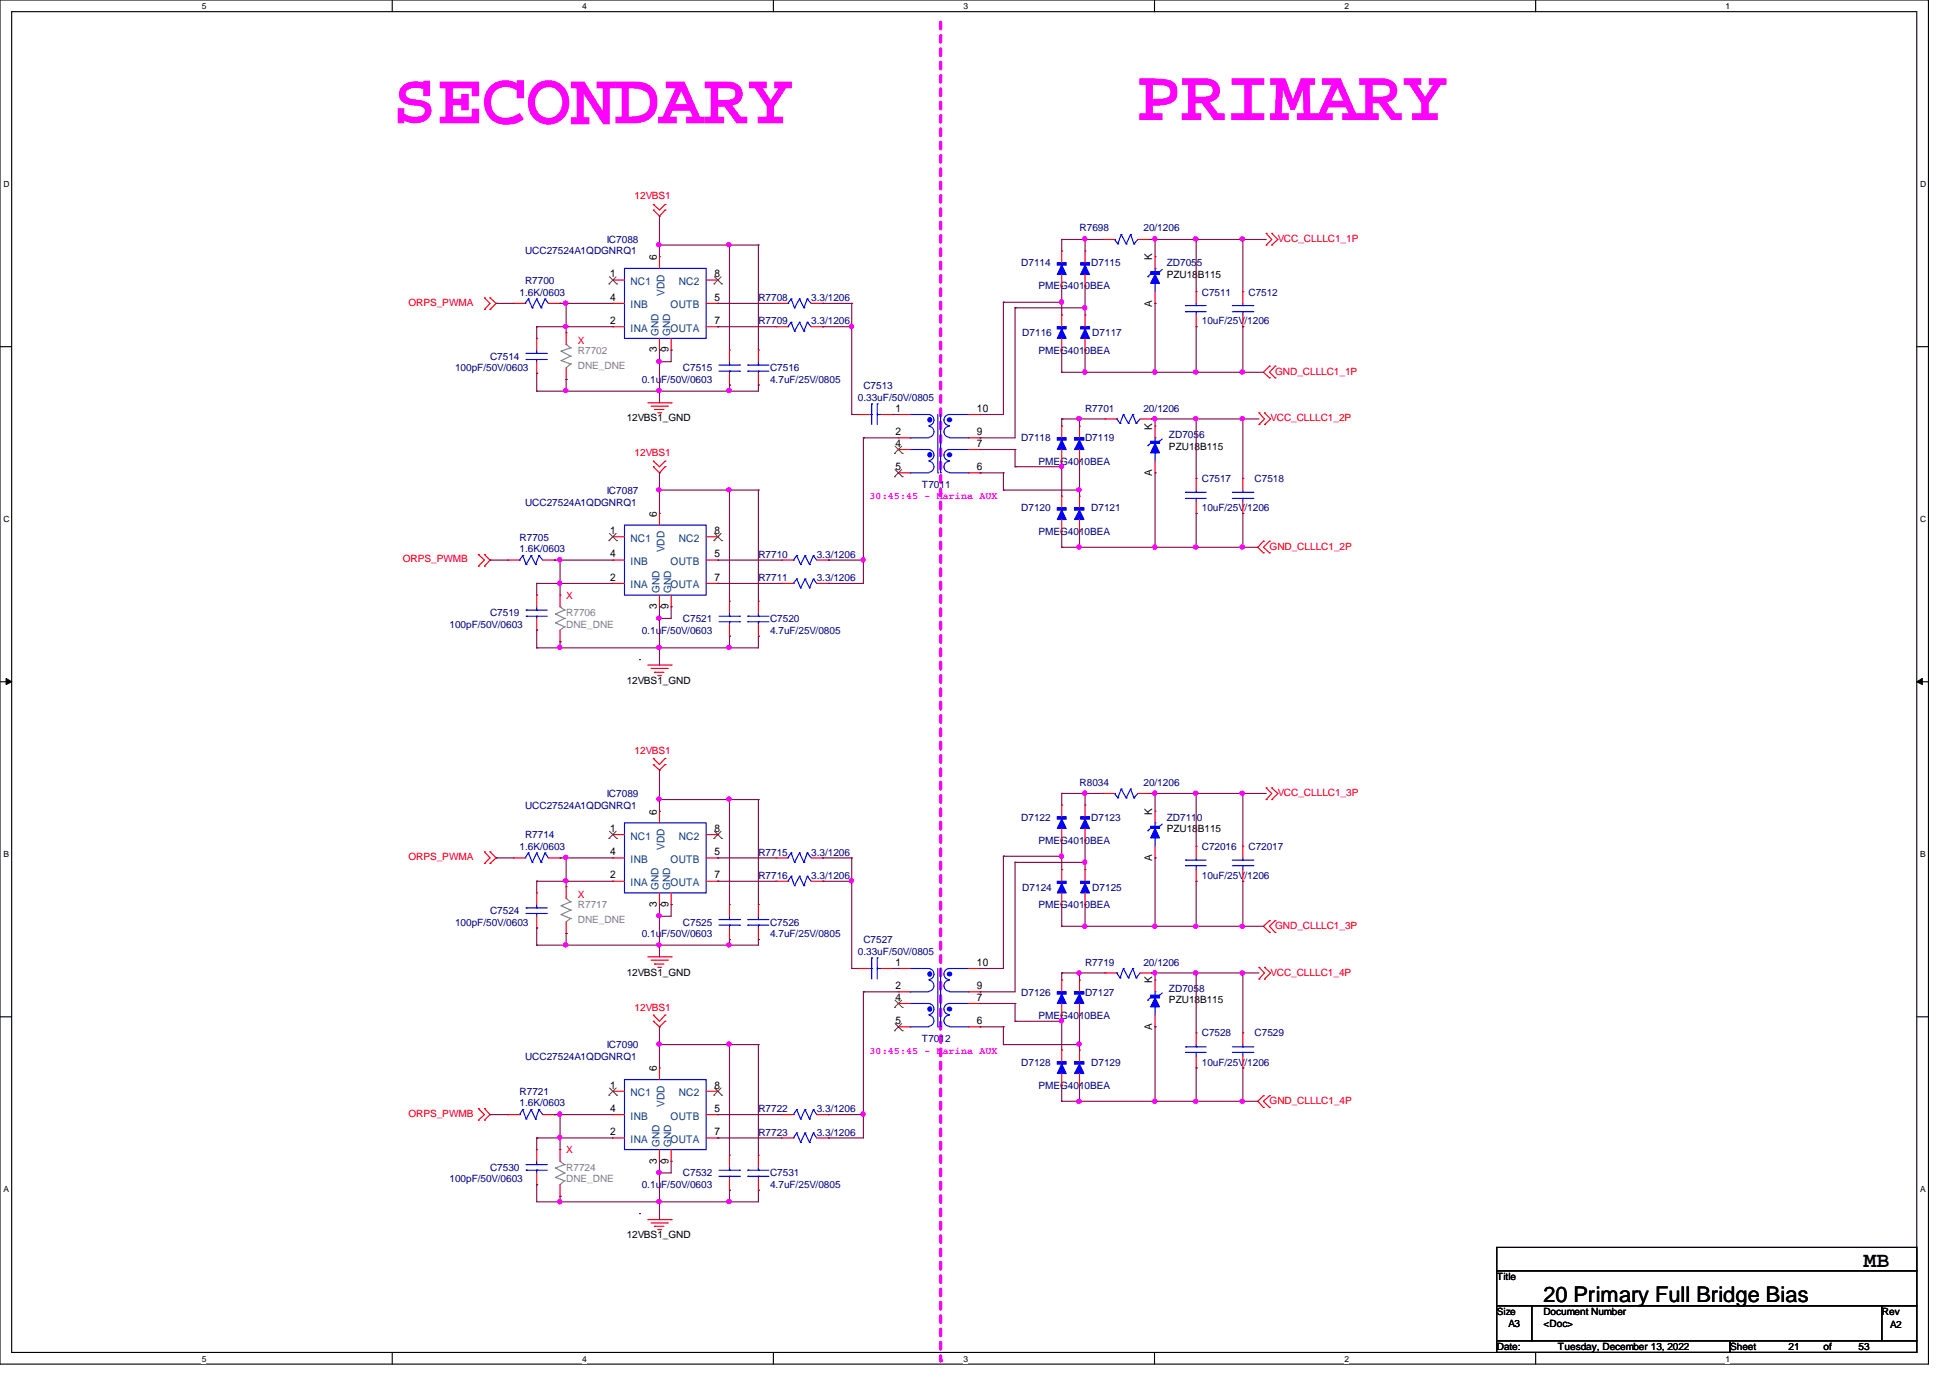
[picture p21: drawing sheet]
<svg xmlns="http://www.w3.org/2000/svg" width="297mm" height="210mm" viewBox="0 0 297 210" stroke-linecap="round" stroke-linejoin="round" font-family="sans-serif">
<defs><g id="words">
<g font-size="11.3" fill="#f0f">
<text x="59.8" y="18.8">SECONDARY</text>
<text x="173.1" y="18.3">PRIMARY</text>
</g>
<g font-size="3.3">
<text x="284" y="193.1">MB</text>
<text x="235.2" y="198.4">20 Primary Full Bridge Bias</text>
</g>
<g font-size="1.6">
<text x="100.1" y="39.6" transform="rotate(-90 100.1 39.6)">6</text>
<text x="175.6" y="39.6" transform="rotate(-90 175.6 39.6)">K</text>
<text x="93" y="42.2">1</text>
<text x="93" y="45.8">4</text>
<text x="108.9" y="42.2">8</text>
<text x="108.9" y="45.8">5</text>
<text x="175.6" y="46.7" transform="rotate(-90 175.6 46.7)">A</text>
<text x="93" y="49.4">2</text>
<text x="100.1" y="53.7" transform="rotate(-90 100.1 53.7)">3</text>
<text x="101.9" y="53.7" transform="rotate(-90 101.9 53.7)">9</text>
<text x="108.9" y="49.4">7</text>
<text x="136.5" y="62.7">1</text>
<text x="148.8" y="62.7">10</text>
<text x="175.6" y="65.4" transform="rotate(-90 175.6 65.4)">K</text>
<text x="136.5" y="66.3">2</text>
<text x="136.5" y="71.6">5</text>
<text x="136.5" y="68.1">4</text>
<text x="148.8" y="66.3">9</text>
<text x="148.8" y="71.6">6</text>
<text x="148.8" y="68.1">7</text>
<text x="175.6" y="72.6" transform="rotate(-90 175.6 72.6)">A</text>
<text x="93" y="81.4">1</text>
<text x="100.1" y="78.7" transform="rotate(-90 100.1 78.7)">6</text>
<text x="108.9" y="81.4">8</text>
<text x="93" y="88.5">2</text>
<text x="93" y="84.9">4</text>
<text x="108.9" y="84.9">5</text>
<text x="108.9" y="88.5">7</text>
<text x="100.1" y="92.8" transform="rotate(-90 100.1 92.8)">3</text>
<text x="101.9" y="92.8" transform="rotate(-90 101.9 92.8)">9</text>
<text x="100.1" y="124.1" transform="rotate(-90 100.1 124.1)">6</text>
<text x="175.6" y="124.1" transform="rotate(-90 175.6 124.1)">K</text>
<text x="93" y="126.7">1</text>
<text x="93" y="130.3">4</text>
<text x="108.9" y="126.7">8</text>
<text x="108.9" y="130.3">5</text>
<text x="175.6" y="131.2" transform="rotate(-90 175.6 131.2)">A</text>
<text x="93" y="133.9">2</text>
<text x="108.9" y="133.9">7</text>
<text x="100.1" y="138.2" transform="rotate(-90 100.1 138.2)">3</text>
<text x="101.9" y="138.2" transform="rotate(-90 101.9 138.2)">9</text>
<text x="136.5" y="147.2">1</text>
<text x="148.8" y="147.2">10</text>
<text x="175.6" y="149.9" transform="rotate(-90 175.6 149.9)">K</text>
<text x="136.5" y="150.7">2</text>
<text x="136.5" y="152.5">4</text>
<text x="148.8" y="150.7">9</text>
<text x="148.8" y="152.5">7</text>
<text x="136.5" y="156">5</text>
<text x="148.8" y="156">6</text>
<text x="175.6" y="157" transform="rotate(-90 175.6 157)">A</text>
<text x="93" y="165.9">1</text>
<text x="100.1" y="163.2" transform="rotate(-90 100.1 163.2)">6</text>
<text x="108.9" y="165.9">8</text>
<text x="93" y="173">2</text>
<text x="93" y="169.4">4</text>
<text x="108.9" y="169.4">5</text>
<text x="108.9" y="173">7</text>
<text x="100.1" y="177.3" transform="rotate(-90 100.1 177.3)">3</text>
<text x="101.9" y="177.3" transform="rotate(-90 101.9 177.3)">9</text>
</g>
<g font-size="1.6" fill="#004080">
<text x="96.1" y="43.4">NC1</text>
<text x="96.1" y="47">INB</text>
<text x="101.3" y="45" transform="rotate(-90 101.3 45)">VDD</text>
<text x="102.2" y="47">OUTB</text>
<text x="103.5" y="43.4">NC2</text>
<text x="96.1" y="50.5">INA</text>
<text x="102.2" y="50.5">OUTA</text>
<text x="96.1" y="82.6">NC1</text>
<text x="103.5" y="82.6">NC2</text>
<text x="96.1" y="89.7">INA</text>
<text x="96.1" y="86.1">INB</text>
<text x="101.3" y="84.2" transform="rotate(-90 101.3 84.2)">VDD</text>
<text x="102.2" y="86.1">OUTB</text>
<text x="102.2" y="89.7">OUTA</text>
<text x="96.1" y="127.9">NC1</text>
<text x="96.1" y="131.5">INB</text>
<text x="101.3" y="129.5" transform="rotate(-90 101.3 129.5)">VDD</text>
<text x="102.2" y="131.5">OUTB</text>
<text x="103.5" y="127.9">NC2</text>
<text x="96.1" y="135">INA</text>
<text x="102.2" y="135">OUTA</text>
<text x="96.1" y="167">NC1</text>
<text x="103.5" y="167">NC2</text>
<text x="96.1" y="170.6">INB</text>
<text x="101.3" y="168.7" transform="rotate(-90 101.3 168.7)">VDD</text>
<text x="102.2" y="170.6">OUTB</text>
<text x="96.1" y="174.2">INA</text>
<text x="102.2" y="174.2">OUTA</text>
</g>
<g font-size="1.5" fill="#f00">
<text x="96.7" y="30.4">12VBS1</text>
<text x="194.7" y="36.8">VCC_CLLLC1_1P</text>
<text x="62.2" y="46.6">ORPS_PWMA</text>
<text x="88.1" y="52.5">X</text>
<text x="194.3" y="57.1">GND_CLLLC1_1P</text>
<text x="193.6" y="64.2">VCC_CLLLC1_2P</text>
<text x="96.7" y="69.5">12VBS1</text>
<text x="193.5" y="83.7">GND_CLLLC1_2P</text>
<text x="61.4" y="85.7">ORPS_PWMB</text>
<text x="86.3" y="91.3">X</text>
<text x="96.7" y="114.9">12VBS1</text>
<text x="194.7" y="121.2">VCC_CLLLC1_3P</text>
<text x="62.2" y="131.1">ORPS_PWMA</text>
<text x="88.1" y="136.9">X</text>
<text x="194.3" y="141.6">GND_CLLLC1_3P</text>
<text x="193.6" y="148.7">VCC_CLLLC1_4P</text>
<text x="96.7" y="154">12VBS1</text>
<text x="62.2" y="170.2">ORPS_PWMB</text>
<text x="193.5" y="168.2">GND_CLLLC1_4P</text>
<text x="86.3" y="175.7">X</text>
</g>
<g font-size="1.5" fill="#000080">
<text x="164.5" y="35.2">R7698</text>
<text x="174.3" y="35.2">20/1206</text>
<text x="80" y="38.8">UCC27524A1QDGNRQ1</text>
<text x="92.5" y="37">IC7088</text>
<text x="155.6" y="40.6">D7114</text>
<text x="166.3" y="40.6">D7115</text>
<text x="177.8" y="40.6">ZD7055</text>
<text x="79.2" y="45">1.6K/0603</text>
<text x="80" y="43.3">R7700</text>
<text x="115.6" y="45.9">R7708</text>
<text x="123.6" y="45.9">3.3/1206</text>
<text x="158.2" y="44.1">PMEG4010BEA</text>
<text x="183.1" y="45">C7511</text>
<text x="190.2" y="45">C7512</text>
<text x="115.6" y="49.4">R7709</text>
<text x="123.6" y="49.4">3.3/1206</text>
<text x="155.8" y="51.2">D7116</text>
<text x="158.2" y="53.9">PMEG4010BEA</text>
<text x="166.5" y="51.2">D7117</text>
<text x="183.1" y="49.4">10uF/25V/1206</text>
<text x="69.3" y="56.6">100pF/50V/0603</text>
<text x="74.7" y="54.8">C7514</text>
<text x="97.8" y="58.3">0.1uF/50V/0603</text>
<text x="104.1" y="56.6">C7515</text>
<text x="117.3" y="56.6">C7516</text>
<text x="117.3" y="58.3">4.7uF/25V/0805</text>
<text x="131.6" y="59.3">C7513</text>
<text x="130.7" y="61">0.33uF/50V/0805</text>
<text x="165.4" y="62.8">R7701</text>
<text x="174.2" y="62.8">20/1206</text>
<text x="155.6" y="67.2">D7118</text>
<text x="158.2" y="70.8">PMEG4010BEA</text>
<text x="165.4" y="67.2">D7119</text>
<text x="178.1" y="66.7">ZD7056</text>
<text x="80" y="77">UCC27524A1QDGNRQ1</text>
<text x="92.5" y="75.3">IC7087</text>
<text x="140.5" y="74.3">T7011</text>
<text x="155.6" y="77.9">D7120</text>
<text x="166.3" y="77.9">D7121</text>
<text x="183.1" y="73.5">C7517</text>
<text x="183.1" y="77.9">10uF/25V/1206</text>
<text x="191.2" y="73.5">C7518</text>
<text x="79.2" y="82.4">R7705</text>
<text x="158.2" y="81.4">PMEG4010BEA</text>
<text x="79.2" y="84.2">1.6K/0603</text>
<text x="115.6" y="85">R7710</text>
<text x="115.6" y="88.6">R7711</text>
<text x="124.5" y="85">3.3/1206</text>
<text x="124.5" y="88.6">3.3/1206</text>
<text x="68.5" y="95.7">100pF/50V/0603</text>
<text x="74.7" y="93.9">C7519</text>
<text x="104.1" y="94.8">C7521</text>
<text x="117.3" y="94.8">C7520</text>
<text x="97.8" y="96.6">0.1uF/50V/0603</text>
<text x="117.3" y="96.6">4.7uF/25V/0805</text>
<text x="164.5" y="119.7">R8034</text>
<text x="174.3" y="119.7">20/1206</text>
<text x="80" y="123.3">UCC27524A1QDGNRQ1</text>
<text x="92.5" y="121.5">IC7089</text>
<text x="155.6" y="125.1">D7122</text>
<text x="166.3" y="125.1">D7123</text>
<text x="177.8" y="125.1">ZD7110</text>
<text x="79.2" y="129.5">1.6K/0603</text>
<text x="80" y="127.7">R7714</text>
<text x="115.6" y="130.4">R7715</text>
<text x="123.6" y="130.4">3.3/1206</text>
<text x="158.2" y="128.6">PMEG4010BEA</text>
<text x="183.1" y="129.5">C72016</text>
<text x="190.2" y="129.5">C72017</text>
<text x="115.6" y="133.9">R7716</text>
<text x="123.6" y="133.9">3.3/1206</text>
<text x="155.8" y="135.7">D7124</text>
<text x="166.5" y="135.7">D7125</text>
<text x="183.1" y="133.9">10uF/25V/1206</text>
<text x="69.3" y="141.1">100pF/50V/0603</text>
<text x="74.7" y="139.3">C7524</text>
<text x="97.8" y="142.8">0.1uF/50V/0603</text>
<text x="104.1" y="141.1">C7525</text>
<text x="117.3" y="141.1">C7526</text>
<text x="117.3" y="142.8">4.7uF/25V/0805</text>
<text x="131.6" y="143.7">C7527</text>
<text x="158.2" y="138.3">PMEG4010BEA</text>
<text x="130.7" y="145.5">0.33uF/50V/0805</text>
<text x="165.4" y="147.2">R7719</text>
<text x="174.2" y="147.2">20/1206</text>
<text x="155.6" y="151.7">D7126</text>
<text x="158.2" y="155.3">PMEG4010BEA</text>
<text x="165.4" y="151.7">D7127</text>
<text x="178.1" y="151.1">ZD7058</text>
<text x="80" y="161.5">UCC27524A1QDGNRQ1</text>
<text x="92.5" y="159.7">IC7090</text>
<text x="140.5" y="158.8">T7012</text>
<text x="183.1" y="157.9">C7528</text>
<text x="191.2" y="157.9">C7529</text>
<text x="79.2" y="166.8">R7721</text>
<text x="155.6" y="162.4">D7128</text>
<text x="158.2" y="165.9">PMEG4010BEA</text>
<text x="166.3" y="162.4">D7129</text>
<text x="183.1" y="162.4">10uF/25V/1206</text>
<text x="79.2" y="168.6">1.6K/0603</text>
<text x="115.6" y="169.5">R7722</text>
<text x="115.6" y="173.1">R7723</text>
<text x="124.5" y="169.5">3.3/1206</text>
<text x="124.5" y="173.1">3.3/1206</text>
<text x="74.7" y="178.4">C7530</text>
<text x="104.1" y="179.2">C7532</text>
<text x="117.3" y="179.2">C7531</text>
<text x="68.5" y="180.2">100pF/50V/0603</text>
<text x="97.8" y="181">0.1uF/50V/0603</text>
<text x="117.3" y="181">4.7uF/25V/0805</text>
</g>
<g font-size="1.5">
<text x="177.8" y="42.3">PZU18B115</text>
<text x="95.5" y="64.2">12VBS1_GND</text>
<text x="178.1" y="68.5">PZU18B115</text>
<text x="95.5" y="104.2">12VBS1_GND</text>
<text x="177.8" y="126.8">PZU18B115</text>
<text x="95.5" y="148.7">12VBS1_GND</text>
<text x="178.1" y="152.9">PZU18B115</text>
<text x="95.5" y="188.6">12VBS1_GND</text>
<text x="228.1" y="195.1">Title</text>
<text x="228.1" y="200.4">Size</text>
<text x="229.9" y="202.2">A3</text>
<text x="235.2" y="200.4">Document Number</text>
<text x="235.2" y="202.2">&lt;Doc&gt;</text>
<text x="286.8" y="200.4">Rev</text>
<text x="288" y="202.4">A2</text>
<text x="228.1" y="205.7">Date:</text>
<text x="237.4" y="205.7">Tuesday, December 13, 2022</text>
<text x="263.6" y="205.7">Sheet</text>
<text x="272.5" y="205.7">21</text>
<text x="277.9" y="205.7">of</text>
<text x="283.2" y="205.7">53</text>
</g>
<g font-size="1.5" fill="#808080">
<text x="88.1" y="53.9">R7702</text>
<text x="88.1" y="56.2">DNE_DNE</text>
<text x="86.3" y="93.9">R7706</text>
<text x="86.3" y="95.7">DNE_DNE</text>
<text x="88.1" y="138.3">R7717</text>
<text x="88.1" y="140.6">DNE_DNE</text>
<text x="86.3" y="178.4">R7724</text>
<text x="86.3" y="180.2">DNE_DNE</text>
</g>
<g font-size="1.5" fill="#004080">
<text x="100.3" y="51.2" transform="rotate(-90 100.3 51.2)">GND</text>
<text x="102.1" y="51.2" transform="rotate(-90 102.1 51.2)">GND</text>
<text x="100.5" y="90.3" transform="rotate(-90 100.5 90.3)">GND</text>
<text x="102.3" y="90.3" transform="rotate(-90 102.3 90.3)">GND</text>
<text x="100.3" y="135.6" transform="rotate(-90 100.3 135.6)">GND</text>
<text x="102.1" y="135.6" transform="rotate(-90 102.1 135.6)">GND</text>
<text x="100.5" y="174.8" transform="rotate(-90 100.5 174.8)">GND</text>
<text x="102.3" y="174.8" transform="rotate(-90 102.3 174.8)">GND</text>
</g>
<g font-size="1.5" fill="#f0f">
<text x="132.5" y="76">30:45:45 - Marina AUX</text>
<text x="132.5" y="160.5">30:45:45 - Marina AUX</text>
</g>
<g font-size="1.3">
<text x="30.7" y="1.4">5</text>
<text x="88.7" y="1.4">4</text>
<text x="146.8" y="1.4">3</text>
<text x="204.9" y="1.4">2</text>
<text x="263" y="1.4">1</text>
<text x=".5" y="28.4">D</text>
<text x="292.6" y="28.4">D</text>
<text x=".5" y="79.5">C</text>
<text x="292.6" y="79.5">C</text>
<text x=".5" y="130.6">B</text>
<text x="292.6" y="130.6">B</text>
<text x=".5" y="181.6">A</text>
<text x="292.6" y="181.6">A</text>
<text x="30.7" y="207.5">5</text>
<text x="88.7" y="207.5">4</text>
<text x="146.8" y="207.5">3</text>
<text x="204.9" y="207.5">2</text>
<text x="263" y="207.5">1</text>
</g>
</g></defs>
<path d="M0 0h293.9v207.9h-293.9zM1.8 1.8h290.3v204.3h-290.3z" fill="none" stroke="#000" stroke-width=".17"/>
<g fill="#fff">
<path d="M30.7 .3h.7v1.4h-.7z"/>
<path d="M30.7 206.3h.7v1.5h-.7z"/>
</g>
<path d="M59.8 0v1.8M59.8 206.1v1.8" fill="none" stroke="#000" stroke-width=".17"/>
<g fill="#fff">
<path d="M88.7 .3h.7v1.4h-.7z"/>
<path d="M88.7 206.3h.7v1.5h-.7z"/>
</g>
<path d="M117.9 0v1.8M117.9 206.1v1.8" fill="none" stroke="#000" stroke-width=".17"/>
<g fill="#fff">
<path d="M146.8 .3h.7v1.4h-.7z"/>
<path d="M146.8 206.3h.7v1.5h-.7z"/>
</g>
<path d="M175.9 0v1.8M175.9 206.1v1.8" fill="none" stroke="#000" stroke-width=".17"/>
<g fill="#fff">
<path d="M204.9 .3h.7v1.4h-.7z"/>
<path d="M204.9 206.3h.7v1.5h-.7z"/>
</g>
<path d="M234 0v1.8M234 206.1v1.8" fill="none" stroke="#000" stroke-width=".17"/>
<g fill="#fff">
<path d="M263 .3h.7v1.4h-.7z"/>
<path d="M263 206.3h.7v1.5h-.7z"/>
<path d="M.5 27.3h.9v1.4h-.9z"/>
<path d="M292.6 27.3h.9v1.4h-.9z"/>
<path d="M.5 78.3h.9v1.5h-.9z"/>
<path d="M292.6 78.3h.9v1.5h-.9z"/>
</g>
<path d="M0 52.8h1.8M292.1 52.8h1.8" fill="none" stroke="#000" stroke-width=".17"/>
<g fill="#fff">
<path d="M.5 129.4h.9v1.4h-.9z"/>
<path d="M292.6 129.4h.9v1.4h-.9z"/>
</g>
<path d="M0 103.9h1.8M292.1 103.9h1.8" fill="none" stroke="#000" stroke-width=".17"/>
<path d="M.9 103.4l.9 .5-.9 .4zM292.1 103.9l.8-.5v.9z" fill="#000"/>
<path d="M.9 103.4l.9 .5-.9 .4zM292.1 103.9l.8-.5v.9z" fill="none" stroke="#000" stroke-width=".15"/>
<g fill="#fff">
<path d="M.5 180.4h.8v1.5h-.8z"/>
<path d="M292.6 180.4h.8v1.5h-.8z"/>
</g>
<path d="M0 154.9h1.8M292.1 154.9h1.8" fill="none" stroke="#000" stroke-width=".17"/>
<path d="M143.3 3.4v203.9" fill="none" stroke="#f0f" stroke-width=".51" stroke-dasharray="1 1"/>
<circle cx="143.3" cy="207.3" r=".25" fill="#f0f" stroke-dasharray="1 1"/>
<g fill="none" stroke="#f00" stroke-width=".17">
<path d="M99.6 32h.1M99.6 31.2h.1M99.6 32l.9 .9 .8-.9M99.6 31.2l.9 .8 .8-.8M101.3 32h.1M101.3 31.2h.1M193 37.3h.1M193 35.6h.1M193 35.6l.8 .9-.8 .8M193.8 37.3h.1M193.8 35.6h.1M193.8 35.6l.9 .9-.9 .8"/>
<path d="M73.8 47.2h.1M73.8 45.4h.1M73.8 45.4l.9 .8-.9 1M74.7 45.4h.1M74.7 47.2h.1M74.7 45.4l.9 .8-.9 1M115.6 58.7h.1M115.6 53.3h.1M115.6 53.3v1.8M115.6 56.9v1.8M182.3 44.4h.1M182.3 49.8h.1"/>
<path d="M182.3 44.4v1.8M182.3 48v1.8M193.5 55.8h.1M193.5 57.6h.1M193.5 55.8l-1 .9 1 .9M194.3 57.6h.1M194.3 55.8h.1M194.3 55.8l-.8 .9 .8 .9M98.7 61.4h3.6M99.2 61.9h2.5M99.6 71.1h.1M99.6 70.3h.1"/>
<path d="M99.6 71.1l.9 1 .8-1M99.6 70.3l.9 .8 .8-.8M99.7 62.4h.1M99.7 62.4h1.5M100.2 62.9h.5M100.7 62.9h.1M101.3 71.1h.1M101.3 70.3h.1M101.7 61.9h.1M102.3 61.4h.1M191.9 64.7h.1M191.9 62.9h.1"/>
<path d="M191.9 62.9l.8 .9-.8 .9M192.7 64.7h.1M192.7 62.9h.1M192.7 62.9l.9 .9-.9 .9M72.9 86.3h.1M72.9 84.5h.1M72.9 84.5l.9 .8-.9 1M73.8 84.5h.1M73.8 86.3h.1M73.8 84.5l.9 .8-.9 1M85.3 97.8h.1M85.3 90.7h.1"/>
<path d="M85.3 90.7v1.8M85.3 96v1.8M192.5 82.5h.1M192.5 84.2h.1M192.5 82.5l-.8 .9 .8 .8M193.5 84.2h.1M193.5 82.5h.1M193.5 82.5l-1 .9 1 .8M98.7 101.3h3.6M99.2 101.9h2.5M99.6 116.5h.1M99.6 115.6h.1"/>
<path d="M99.6 116.5l.9 .8 .8-.8M99.6 115.6l.9 .9 .8-.9M99.7 102.4h.1M99.7 102.4h1.5M100.2 103h.5M100.7 103h.1M101.3 116.5h.1M101.3 115.6h.1M101.7 101.9h.1M102.3 101.3h.1M73.8 131.6h.1M73.8 129.8h.1"/>
<path d="M73.8 129.8l.9 .9-.9 .9M74.7 129.8h.1M74.7 131.6h.1M74.7 129.8l.9 .9-.9 .9M193 121.8h.1M193 120.1h.1M193 120.1l.8 .8-.8 .9M193.8 121.8h.1M193.8 120.1h.1M193.8 120.1l.9 .8-.9 .9M98.7 145.8h3.6M99.2 146.3h2.5"/>
<path d="M99.6 155.6h.1M99.6 154.7h.1M99.6 155.6l.9 .9 .8-.9M99.6 154.7l.9 .9 .8-.9M99.7 146.9h.1M99.7 146.9h1.5M100.2 147.4h.5M100.7 147.4h.1M101.3 155.6h.1M101.3 154.7h.1M101.7 146.3h.1M102.3 145.8h.1"/>
<path d="M191.9 149.2h.1M191.9 147.4h.1M191.9 147.4l.8 .9-.8 .9M192.7 149.2h.1M192.7 147.4h.1M192.7 147.4l.9 .9-.9 .9M193.5 140.3h.1M193.5 142.1h.1M193.5 140.3l-1 .8 1 1M194.3 142.1h.1M194.3 140.3h.1M194.3 140.3l-.8 .8 .8 1"/>
<path d="M72.9 170.7h.1M72.9 168.9h.1M72.9 168.9l.9 .9-.9 .9M73.8 168.9h.1M73.8 170.7h.1M73.8 168.9l.9 .9-.9 .9M192.5 167h.1M192.5 168.7h.1M192.5 167l-.8 .8 .8 .9M193.5 168.7h.1M193.5 167h.1M193.5 167l-1 .8 1 .9"/>
<path d="M98.7 185.8h3.6M99.2 186.4h2.5M99.7 186.9h.1M99.7 186.9h1.5M100.2 187.4h.5M100.7 187.4h.1M101.7 186.4h.1M102.3 185.8h.1"/>
</g>
<path d="M228.1 190.1h64v3.5h-64zM228.1 193.6h64v5.4h-64zM228.1 199h5.3v5.3h-5.3zM233.4 199h53.4v5.3h-53.4zM286.8 199h5.3v5.3h-5.3zM228.1 204.3h35.6v1.8h-35.6zM263.7 204.3h28.4v1.8h-28.4z" fill="none" stroke="#000" stroke-width=".17"/>
<path d="M84.7 94.9h.1M84.7 93.6h.1M84.7 94.9l1.3 .6M84.7 93.6l1.3 .6M85.3 92.5h.1M85.3 92.5l.7 .5M86 95.5h.1M86 94.2h.1M86 93h.1M86 95.5l-.7 .5M86 94.2l-1.3 .7M86 93l-1.3 .6" fill="none" stroke="#808080" stroke-width=".17"/>
<g fill="none" stroke="#00f" stroke-width=".17">
<path d="M114 55.6h.1M114 56.6h.1M114 55.6h3.2M114 56.6h3.2M115.6 56.6h.1M115.6 55.6h.1M115.6 55.1v.5M115.6 56.6v.3M180.7 47.5h.1M180.7 46.6h.1M180.7 47.5h3.1M180.7 46.6h3.1"/>
<path d="M182.3 46.6h.1M182.3 47.5h.1M182.3 46.2v.4M182.3 47.5v.5"/>
</g>
<path d="M161.8 67.1l.7 1.4h-1.4z" fill-rule="evenodd" fill="#00f"/>
<path d="M161.8 67.1l.7 1.4h-1.4z" fill="none" stroke="#00f" stroke-width=".17"/>
<path d="M161.1 66.7h1.4v.4h-1.4z" fill-rule="evenodd" fill="#00f"/>
<g fill="none" stroke="#00f" stroke-width=".17">
<path d="M161.1 66.7h1.4v.4h-1.4zM95.2 80h12.4v10.7h-12.4zM109.6 93.9h3.1M109.6 94.7h3.1M111.2 94.7h.1M111.2 93.9h.1M111.2 93.4v.5M111.2 94.7v.5M112.7 93.9h.1M112.7 94.7h.1M95.2 125.4h12.4v10.7h-12.4zM132.5 147.6h.3"/>
<path d="M132.8 147.6h.1M132.8 146h.1M132.8 146v3.2M133.7 146h.1M133.7 147.6h.1M133.7 147.6h.6M133.7 146v3.2M79.2 169.8h.1M79.7 169.1h.1M79.7 169.1l.5 1.4M79.7 169.1l-.5 .7M80.2 170.5h.1"/>
<path d="M80.9 169.1h.1M80.9 169.1l.7 1.4M80.9 169.1l-.7 1.4M81.6 170.5h.1M82.1 169.1h.1M82.1 169.1l.6 .7M82.1 169.1l-.5 1.4"/>
</g>
<g fill="none" stroke="#f00" stroke-width=".17">
<path d="M100.5 78.2h.1M100.5 78.2v1.8M161.8 70.3h.1M161.8 64.9h.1M161.8 64.9v1.8M161.8 68.5v1.8M93.4 81.8h.1M93.4 88.9h.1M93.4 85.3h.1M93.4 81.8h1.8M93.4 88.9h1.8M93.4 85.3h1.8"/>
<path d="M100.5 92.5h.1M100.5 90.7v1.8M102.3 92.5h.1M102.3 90.7v1.8M107.6 81.8h1.8M107.6 88.9h1.8M107.6 85.3h1.8M109.4 85.3h.1M109.4 88.9h.1M109.4 81.8h.1M111.2 96.9h.1M111.2 91.6h.1"/>
<path d="M111.2 91.6v1.8M111.2 95.2v1.7M93.4 127.2h.1M93.4 134.3h.1M93.4 130.7h.1M93.4 127.2h1.8M93.4 134.3h1.8M93.4 130.7h1.8M100.5 123.6h.1M100.5 137.8h.1M100.5 123.6v1.8M100.5 136.1v1.7"/>
<path d="M102.3 137.8h.1M102.3 136.1v1.7M107.6 127.2h1.8M107.6 134.3h1.8M107.6 130.7h1.8M109.4 130.7h.1M109.4 134.3h.1M109.4 127.2h.1M130.7 147.6h.1M130.7 147.6h1.8M134.3 147.6h1.8M136.1 147.6h.1"/>
<path d="M77.4 169.8h.1M77.4 169.8h1.8M82.7 169.8h1.8M84.5 169.8h.1"/>
</g>
<g fill="none" stroke="#804000" stroke-width=".15">
<path d="M92.8 82.4h.1M92.9 81.3l1.1 1.1M93.9 81.3l-1.1 1.1M94 82.4h.1M108.8 82.4h.1M108.9 81.3l1.1 1.1M109.9 81.3l-1.1 1.1M110 82.4h.1M92.8 127.8h.1M92.9 126.7l1.1 1.1M93.9 126.7l-1.1 1.1M94 127.8h.1"/>
<path d="M108.8 127.8h.1M108.9 126.7l1.1 1.1M109.9 126.7l-1.1 1.1M110 127.8h.1"/>
</g>
<path d="M161.8 40.4l.7 1.4h-1.4z" fill-rule="evenodd" fill="#00f"/>
<path d="M161.8 40.4l.7 1.4h-1.4z" fill="none" stroke="#00f" stroke-width=".17"/>
<path d="M161.1 40h1.4v.4h-1.4z" fill-rule="evenodd" fill="#00f"/>
<path d="M161.1 40h1.4v.4h-1.4z" fill="none" stroke="#00f" stroke-width=".17"/>
<path d="M161.8 38.3h.1M161.8 38.3v1.7M161.8 43.6h.1M161.8 41.8v1.8" fill="none" stroke="#f00" stroke-width=".17"/>
<path d="M161.8 134.6l.7 1.5h-1.4z" fill-rule="evenodd" fill="#00f"/>
<path d="M161.8 134.6l.7 1.5h-1.4z" fill="none" stroke="#00f" stroke-width=".17"/>
<path d="M161.1 134.3h1.4v.3h-1.4z" fill-rule="evenodd" fill="#00f"/>
<path d="M187.8 47.5h3.1M187.8 46.6h3.1M189.4 46.6h.1M189.4 47.5h.1M189.4 46.2v.4M189.4 47.5v.5M190.9 47.5h.1M190.9 46.6h.1M161.1 134.3h1.4v.3h-1.4z" fill="none" stroke="#00f" stroke-width=".17"/>
<path d="M189.4 44.4h.1M189.4 49.8h.1M189.4 44.4v1.8M189.4 48v1.8M161.8 137.8h.1M161.8 132.5h.1M161.8 132.5v1.8M161.8 136.1v1.7" fill="none" stroke="#f00" stroke-width=".17"/>
<path d="M164.5 67.1l.7 1.4h-1.5z" fill-rule="evenodd" fill="#00f"/>
<path d="M164.5 67.1l.7 1.4h-1.5z" fill="none" stroke="#00f" stroke-width=".17"/>
<path d="M163.7 66.7h1.5v.4h-1.5z" fill-rule="evenodd" fill="#00f"/>
<path d="M163.7 66.7h1.5v.4h-1.5z" fill="none" stroke="#00f" stroke-width=".17"/>
<path d="M164.5 70.3h.1M164.5 64.9h.1M164.5 64.9v1.8M164.5 68.5v1.8" fill="none" stroke="#f00" stroke-width=".17"/>
<path d="M176 126.2l.7 1.5h-1.4z" fill-rule="evenodd" fill="#00f"/>
<path d="M176 126.2l.7 1.5h-1.4z" fill="none" stroke="#00f" stroke-width=".17"/>
<path d="M175.3 125.9h1.4v.3h-1.4z" fill-rule="evenodd" fill="#00f"/>
<g fill="none" stroke="#00f" stroke-width=".17">
<path d="M120.1 49.8h.1M120.6 49.1h.1M120.6 49.1l.5 1.4M120.6 49.1l-.5 .7M121.1 50.5h.1M121.8 49.1h.1M121.8 49.1l.7 1.4M121.8 49.1l-.7 1.4M122.5 50.5h.1M123 49.1h.1M123 49.1l.6 .7M123 49.1l-.5 1.4"/>
<path d="M114 93.9h.1M114 94.7h.1M114 93.9h3.2M114 94.7h3.2M115.6 94.7h.1M115.6 93.9h.1M115.6 93.4v.5M115.6 94.7v.5M174.9 126.6h.1M175.3 125.9h1.4v.3h-1.4zM175.5 126.1l-.6 .5M176 125.4h.1"/>
<path d="M176 127.7h.1M176 125.4v.5M176 127.7v1.2M176.5 126.1h.1M177.1 125.6l-.6 .5"/>
</g>
<path d="M118.3 49.8h.1M118.3 49.8h1.8M123.6 49.8h1.8M125.4 49.8h.1M115.6 96.9h.1M115.6 91.6h.1M115.6 91.6v1.8M115.6 95.2v1.7M176 130.7h.1M176 123.6h.1M176 123.6v1.8M176 128.9v1.8" fill="none" stroke="#f00" stroke-width=".17"/>
<path d="M165.4 40.4l.6 1.4h-1.3z" fill-rule="evenodd" fill="#00f"/>
<path d="M165.4 40.4l.6 1.4h-1.3z" fill="none" stroke="#00f" stroke-width=".17"/>
<path d="M164.7 40h1.3v.4h-1.3z" fill-rule="evenodd" fill="#00f"/>
<g fill="none" stroke="#00f" stroke-width=".17">
<path d="M164.7 40h1.3v.4h-1.3zM120.9 169.8h.1M121.4 169.1h.1M121.4 169.1l.6 1.4M121.4 169.1l-.5 .7M122 170.5h.1M122.7 169.1h.1M122.7 169.1l.7 1.4M122.7 169.1l-.7 1.4M123.4 170.5h.1M124 169.1h.1M124 169.1l.5 .7"/>
<path d="M124 169.1l-.6 1.4"/>
</g>
<path d="M165.4 38.3h.1M165.4 38.3v1.7M165.4 43.6h.1M165.4 41.8v1.8M119.1 169.8h.1M119.1 169.8h1.8M124.5 169.8h1.7M126.2 169.8h.1" fill="none" stroke="#f00" stroke-width=".17"/>
<path d="M165.4 134.6l.6 1.5h-1.3z" fill-rule="evenodd" fill="#00f"/>
<path d="M165.4 134.6l.6 1.5h-1.3z" fill="none" stroke="#00f" stroke-width=".17"/>
<path d="M164.7 134.3h1.3v.3h-1.3z" fill-rule="evenodd" fill="#00f"/>
<path d="M164.7 134.3h1.3v.3h-1.3z" fill="none" stroke="#00f" stroke-width=".17"/>
<path d="M165.4 137.8h.1M165.4 132.5h.1M165.4 132.5v1.8M165.4 136.1v1.7" fill="none" stroke="#f00" stroke-width=".17"/>
<path d="M176 67.6l.7 1.4h-1.4z" fill-rule="evenodd" fill="#00f"/>
<path d="M176 67.6l.7 1.4h-1.4z" fill="none" stroke="#00f" stroke-width=".17"/>
<path d="M175.3 67.2h1.4v.4h-1.4z" fill-rule="evenodd" fill="#00f"/>
<g fill="none" stroke="#00f" stroke-width=".17">
<path d="M174.9 67.9h.1M175.3 67.2h1.4v.4h-1.4zM175.5 67.4l-.6 .5M176 66.7h.1M176 69h.1M176 66.7v.5M176 69v1.3M176.5 67.4h.1M177.1 66.9l-.6 .5M138.7 147.6h.1M138.7 147.6h2.9a.84 .84 0 0 1 .7 .8 .84 .84 0 0 1-.7 .9M141.6 149.4a.84 .84 0 0 1 .7 .8 .84 .84 0 0 1-.7 .8"/>
<path d="M142.9 156.5h.1M142.9 147.6v8.9M143.3 156.5h.1M143.3 147.6v8.9"/>
</g>
<path d="M176 72.1h.1M176 64.9h.1M176 64.9v1.8M176 70.3v1.8" fill="none" stroke="#f00" stroke-width=".17"/>
<circle cx="141.7" cy="148.4" r=".32" fill="#00f"/>
<g fill="none" stroke="#00f" stroke-width=".17">
<path d="M138.7 151.1h.1M138.7 151.1h2.9M144.5 152.9h3.1M144.5 147.6h3.1M144.7 154.7a.85 .85 0 0 0-.9 .8 .85 .85 0 0 0 .9 .9M144.7 152.9a.85 .85 0 0 0-.9 .9 .85 .85 0 0 0 .9 .8M144.7 149.4a.85 .85 0 0 0-.9 .8 .85 .85 0 0 0 .9 .8M144.7 147.6a.85 .85 0 0 0-.9 .8 .85 .85 0 0 0 .9 .9M144.7 151.1h2.9M144.7 156.5h2.9M147.6 156.5h.1M147.6 152.9h.1"/>
<path d="M147.6 151.1h.1M147.6 147.6h.1"/>
<circle cx="141.7" cy="148.4" r=".32"/>
</g>
<circle cx="144.7" cy="148.4" r=".32" fill="#00f"/>
<circle cx="144.7" cy="148.4" r=".32" fill="none" stroke="#00f" stroke-width=".17"/>
<circle cx="144.7" cy="153.8" r=".32" fill="#00f"/>
<g fill="none" stroke="#00f" stroke-width=".17">
<path d="M138.7 156.5h.1M138.7 152.9h.1M138.7 156.5h2.9M138.7 152.9h2.9M141.6 154.7a.84 .84 0 0 1 .7 .9M142.3 153.8a.85 .85 0 0 1-.7 .8"/>
<circle cx="144.7" cy="153.8" r=".32"/>
</g>
<circle cx="141.7" cy="153.8" r=".32" fill="#00f"/>
<g fill="none" stroke="#00f" stroke-width=".17">
<path d="M95.2 40.9h12.4v10.7h-12.4zM132.5 63.2h.3M132.8 63.2h.1M132.8 61.6h.1M132.8 61.6v3.1M133.7 61.6h.1M133.7 63.2h.1M133.7 63.2h.6M133.7 61.6v3.1M79.2 85.3h.1M79.7 84.7h.1M79.7 84.7l.5 1.3"/>
<path d="M79.7 84.7l-.5 .6M80.2 86h.1M80.9 84.7h.1M80.9 84.7l.7 1.3M80.9 84.7l-.7 1.3M81.6 86h.1M82.1 84.7h.1M82.1 84.7l.6 .6M82.1 84.7l-.5 1.3M80 130.7h.1M80.2 138.3h.1M80.2 139.2h.1"/>
<path d="M80.2 138.3h3.2M80.2 139.2h3.2M80.5 130h.1M80.5 130l.6 1.4M80.5 130l-.5 .7M81.1 131.4h.1M81.8 130h.1M81.8 139.2h.1M81.8 138.3h.1M81.8 130l.7 1.4M81.8 130l-.7 1.4M81.8 137.8v.5"/>
<path d="M81.8 139.2v.4M82.5 131.4h.1M83.1 130h.1M83.1 130l.5 .7M83.1 130l-.6 1.4M120.1 130.7h.1M120.6 130h.1M120.6 130l.5 1.4M120.6 130l-.5 .7M121.1 131.4h.1M121.8 130h.1M121.8 130l.7 1.4"/>
<path d="M121.8 130l-.7 1.4M122.5 131.4h.1M123 130h.1M123 130l.6 .7M123 130l-.5 1.4M169.8 120.9h.1M169.8 120.9l.5 .7M170.3 121.6h.1M170.9 120.2h.1M170.9 120.2l.7 1.4M170.9 120.2l-.6 1.4M171.6 121.6h.1"/>
<path d="M172.3 120.2h.1M172.3 120.2l.5 1.4M172.3 120.2l-.7 1.4M172.8 121.6h.1M173.4 120.9l-.6 .7M141.6 152.9a.84 .84 0 0 1 .7 .9M142.3 155.6a.85 .85 0 0 1-.7 .8M170.2 148.3h.1M170.2 148.3l.5 .7M170.7 149h.1M171.2 147.6h.1M171.2 147.6l.8 1.4"/>
<path d="M171.2 147.6l-.5 1.4M172 149h.1M172.6 147.6h.1M172.6 147.6l.5 1.4M172.6 147.6l-.6 1.4M173.1 149h.1M173.7 148.3l-.6 .7M180.7 159.5h.1M180.7 159.5h3.1M182.3 159.5h.1M182.3 159.2v.3M120.9 173.4h.1"/>
<path d="M121.4 172.6h.1M121.4 172.6l.6 1.5M121.4 172.6l-.5 .8M122 174.1h.1M122.7 172.6h.1M122.7 172.6l.7 1.5M122.7 172.6l-.7 1.5M123.4 174.1h.1M124 172.6h.1M124 172.6l.5 .8M124 172.6l-.6 1.5M180.7 160.4h.1"/>
<path d="M180.7 160.4h3.1M182.3 160.4h.1M182.3 160.4v.6"/>
<circle cx="141.7" cy="153.8" r=".32"/>
</g>
<g fill="none" stroke="#f00" stroke-width=".17">
<path d="M100.5 39.1h.1M100.5 39.1v1.8M93.4 42.7h.1M93.4 49.8h.1M93.4 46.2h.1M93.4 42.7h1.8M93.4 49.8h1.8M93.4 46.2h1.8M100.5 53.3h.1M100.5 51.6v1.7M102.3 53.3h.1M102.3 51.6v1.7"/>
<path d="M107.6 42.7h1.8M107.6 49.8h1.8M107.6 46.2h1.8M109.4 46.2h.1M109.4 49.8h.1M109.4 42.7h.1M130.7 63.2h.1M130.7 63.2h1.8M134.3 63.2h1.8M136.1 63.2h.1M77.4 85.3h.1M77.4 85.3h1.8"/>
<path d="M82.7 85.3h1.8M84.5 85.3h.1M78.2 130.7h.1M78.2 130.7h1.8M81.8 136.1h.1M81.8 136.1v1.7M81.8 139.6v1.8M83.6 130.7h1.7M85.3 130.7h.1M86.3 135.1h.1M86.3 135.1v1.8M118.3 130.7h.1"/>
<path d="M118.3 130.7h1.8M123.6 130.7h1.8M125.4 130.7h.1M168.1 120.9h.1M168.1 120.9h1.7M173.4 120.9h1.8M175.2 120.9h.1M81.8 141.4h.1M86.3 142.2h.1M86.3 140.5v1.7M136.9 147.6h.1M136.9 151.1h.1"/>
<path d="M136.9 156.5h.1M136.9 152.9h.1M136.9 147.6h1.8M136.9 151.1h1.8M136.9 156.5h1.8M136.9 152.9h1.8M147.6 147.6h1.8M147.6 151.1h1.8M147.6 156.5h1.8M147.6 152.9h1.8M149.4 151.1h.1M149.4 147.6h.1"/>
<path d="M149.4 156.5h.1M149.4 152.9h.1M168.4 148.3h.1M168.4 148.3h1.8M173.7 148.3h1.8M175.5 148.3h.1M182.3 157.4h.1M182.3 157.4v1.8M119.1 173.4h.1M119.1 173.4h1.8M124.5 173.4h1.7M126.2 173.4h.1"/>
<path d="M182.3 162.7h.1M182.3 161v1.7"/>
</g>
<g fill="none" stroke="#804000" stroke-width=".15">
<path d="M92.8 43.3h.1M92.9 42.2l1.1 1.1M93.9 42.2l-1.1 1.1M94 43.3h.1M108.8 43.3h.1M108.9 42.2l1.1 1.1M109.9 42.2l-1.1 1.1M110 43.3h.1M136.3 157.1h.1M136.3 153.5h.1M136.4 156l1.1 1.1M136.4 152.4l1.1 1.1"/>
<path d="M137.4 156l-1.1 1.1M137.4 152.4l-1.1 1.1M137.5 157.1h.1M137.5 153.5h.1"/>
</g>
<path d="M85.5 139.4h.1M85.5 138h.1M85.5 139.4l1.5 .6M85.5 138l1.5 .7M86.3 136.9h.1M86.3 136.9l.7 .5M87 140h.1M87 138.7h.1M87 137.4h.1M87 140l-.7 .5M87 138.7l-1.5 .7M87 137.4l-1.5 .6" fill="none" stroke="#808080" stroke-width=".17"/>
<path d="M161.8 50.1l.7 1.5h-1.4z" fill-rule="evenodd" fill="#00f"/>
<path d="M161.8 50.1l.7 1.5h-1.4z" fill="none" stroke="#00f" stroke-width=".17"/>
<path d="M161.1 49.8h1.4v.3h-1.4z" fill-rule="evenodd" fill="#00f"/>
<path d="M161.1 49.8h1.4v.3h-1.4zM187.8 159.5h3.1M189.4 159.5h.1M189.4 159.2v.3M190.9 159.5h.1M187.8 160.4h3.1M189.4 160.4h.1M189.4 160.4v.6M190.9 160.4h.1" fill="none" stroke="#00f" stroke-width=".17"/>
<path d="M161.8 53.3h.1M161.8 48h.1M161.8 48v1.8M161.8 51.6v1.7M189.4 157.4h.1M189.4 157.4v1.8M189.4 162.7h.1M189.4 161v1.7" fill="none" stroke="#f00" stroke-width=".17"/>
<path d="M176 41.8l.7 1.4h-1.4z" fill-rule="evenodd" fill="#00f"/>
<path d="M176 41.8l.7 1.4h-1.4z" fill="none" stroke="#00f" stroke-width=".17"/>
<path d="M175.3 41.4h1.4v.4h-1.4z" fill-rule="evenodd" fill="#00f"/>
<g fill="none" stroke="#00f" stroke-width=".17">
<path d="M174.9 42.2h.1M175.3 41.4h1.4v.4h-1.4zM175.5 41.6l-.6 .6M176 40.9h.1M176 43.2h.1M176 40.9v.5M176 43.2v1.2M176.5 41.6h.1M177.1 41.1l-.6 .5M120.9 85.3h.1M121.4 84.7h.1M121.4 84.7l.6 1.3"/>
<path d="M121.4 84.7l-.5 .6M122 86h.1M122.7 84.7h.1M122.7 84.7l.7 1.3M122.7 84.7l-.7 1.3M123.4 86h.1M124 84.7h.1M124 84.7l.5 .6M124 84.7l-.6 1.3"/>
</g>
<path d="M176 39.1h.1M176 39.1v1.8M176 46.2h.1M176 44.4v1.8M119.1 85.3h.1M119.1 85.3h1.8M124.5 85.3h1.7M126.2 85.3h.1" fill="none" stroke="#f00" stroke-width=".17"/>
<path d="M165.4 50.1l.6 1.5h-1.3z" fill-rule="evenodd" fill="#00f"/>
<path d="M165.4 50.1l.6 1.5h-1.3z" fill="none" stroke="#00f" stroke-width=".17"/>
<path d="M164.7 49.8h1.3v.3h-1.3z" fill-rule="evenodd" fill="#00f"/>
<path d="M164.7 49.8h1.3v.3h-1.3z" fill="none" stroke="#00f" stroke-width=".17"/>
<path d="M165.4 53.3h.1M165.4 48h.1M165.4 48v1.8M165.4 51.6v1.7" fill="none" stroke="#f00" stroke-width=".17"/>
<path d="M161.8 162.1l.7 1.5h-1.4z" fill-rule="evenodd" fill="#00f"/>
<path d="M161.8 162.1l.7 1.5h-1.4z" fill="none" stroke="#00f" stroke-width=".17"/>
<path d="M161.1 161.8h1.4v.3h-1.4z" fill-rule="evenodd" fill="#00f"/>
<path d="M138.7 63.2h.1M138.7 63.2h2.9a.84 .84 0 0 1 .7 .8 .84 .84 0 0 1-.7 .8M141.6 64.9a.84 .84 0 0 1 .7 .9 .84 .84 0 0 1-.7 .8M142.9 72.1h.1M142.9 63.2v8.9M143.3 72.1h.1M143.3 63.2v8.9M161.1 161.8h1.4v.3h-1.4z" fill="none" stroke="#00f" stroke-width=".17"/>
<path d="M161.8 165.4h.1M161.8 160h.1M161.8 160v1.8M161.8 163.6v1.8" fill="none" stroke="#f00" stroke-width=".17"/>
<circle cx="141.7" cy="64" r=".32" fill="#00f"/>
<g fill="none" stroke="#00f" stroke-width=".17">
<path d="M138.7 66.7h.1M138.7 66.7h2.9M144.5 68.5h3.1M144.5 63.2h3.1M144.7 70.3a.85 .85 0 0 0-.9 .8 .85 .85 0 0 0 .9 .9M144.7 68.5a.85 .85 0 0 0-.9 .8 .85 .85 0 0 0 .9 .9M144.7 64.9a.85 .85 0 0 0-.9 .9 .85 .85 0 0 0 .9 .8M144.7 63.2a.85 .85 0 0 0-.9 .8 .85 .85 0 0 0 .9 .9M144.7 66.7h2.9M144.7 72.1h2.9M147.6 72.1h.1M147.6 68.5h.1"/>
<path d="M147.6 66.7h.1M147.6 63.2h.1"/>
<circle cx="141.7" cy="64" r=".32"/>
</g>
<circle cx="144.7" cy="64" r=".32" fill="#00f"/>
<circle cx="144.7" cy="64" r=".32" fill="none" stroke="#00f" stroke-width=".17"/>
<circle cx="144.7" cy="69.3" r=".32" fill="#00f"/>
<g fill="none" stroke="#00f" stroke-width=".17">
<path d="M138.7 72.1h.1M138.7 68.5h.1M138.7 72.1h2.9M138.7 68.5h2.9M141.6 70.3a.84 .84 0 0 1 .7 .8M142.3 69.3a.84 .84 0 0 1-.7 .9"/>
<circle cx="144.7" cy="69.3" r=".32"/>
</g>
<circle cx="141.7" cy="69.3" r=".32" fill="#00f"/>
<g fill="none" stroke="#00f" stroke-width=".17">
<path d="M141.6 68.5a.84 .84 0 0 1 .7 .8M142.3 71.1a.84 .84 0 0 1-.7 .9"/>
<circle cx="141.7" cy="69.3" r=".32"/>
</g>
<g fill="none" stroke="#f00" stroke-width=".17">
<path d="M136.9 63.2h.1M136.9 66.7h.1M136.9 72.1h.1M136.9 68.5h.1M136.9 63.2h1.8M136.9 66.7h1.8M136.9 72.1h1.8M136.9 68.5h1.8M147.6 63.2h1.8M147.6 66.7h1.8M147.6 72.1h1.8M147.6 68.5h1.8"/>
<path d="M149.4 66.7h.1M149.4 63.2h.1M149.4 72.1h.1M149.4 68.5h.1"/>
</g>
<path d="M136.3 72.6h.1M136.3 69.1h.1M136.4 71.5l1.1 1.1M136.4 68l1.1 1.1M137.4 71.5l-1.1 1.1M137.4 68l-1.1 1.1M137.5 72.6h.1M137.5 69.1h.1" fill="none" stroke="#804000" stroke-width=".15"/>
<path d="M164.5 162.1l.7 1.5h-1.5z" fill-rule="evenodd" fill="#00f"/>
<path d="M164.5 162.1l.7 1.5h-1.5z" fill="none" stroke="#00f" stroke-width=".17"/>
<path d="M163.7 161.8h1.5v.3h-1.5z" fill-rule="evenodd" fill="#00f"/>
<g fill="none" stroke="#00f" stroke-width=".17">
<path d="M169.8 36.5h.1M169.8 36.5l.5 .7M170.3 37.2h.1M170.9 35.7h.1M170.9 35.7l.7 1.5M170.9 35.7l-.6 1.5M171.6 37.2h.1M172.3 35.7h.1M172.3 35.7l.5 1.5M172.3 35.7l-.7 1.5M172.8 37.2h.1M173.4 36.5l-.6 .7"/>
<path d="M80 46.2h.1M80.2 53.8h.1M80.2 54.8h.1M80.2 53.8h3.2M80.2 54.8h3.2M80.5 45.6h.1M80.5 45.6l.6 1.3M80.5 45.6l-.5 .6M81.1 46.9h.1M81.8 45.6h.1M81.8 54.8h.1M81.8 53.8h.1"/>
<path d="M81.8 53.3v.5M81.8 54.8v.3M81.8 45.6l.7 1.3M81.8 45.6l-.7 1.3M82.5 46.9h.1M83.1 45.6h.1M83.1 45.6l.5 .6M83.1 45.6l-.6 1.3M120.1 46.2h.1M120.6 45.6h.1M120.6 45.6l.5 1.3M120.6 45.6l-.5 .6"/>
<path d="M121.1 46.9h.1M121.8 45.6h.1M121.8 45.6l.7 1.3M121.8 45.6l-.7 1.3M122.5 46.9h.1M123 45.6h.1M123 45.6l.6 .6M123 45.6l-.5 1.3M170.2 63.8h.1M170.2 63.8l.5 .7M170.7 64.5h.1M171.2 63.2h.1"/>
<path d="M171.2 63.2l.8 1.3M171.2 63.2l-.5 1.3M172 64.5h.1M172.6 63.2h.1M172.6 63.2l.5 1.3M172.6 63.2l-.6 1.3M173.1 64.5h.1M173.7 63.8l-.6 .7M180.7 75.9h.1M180.7 75h.1M180.7 75.9h3.1M180.7 75h3.1"/>
<path d="M182.3 75h.1M182.3 75.9h.1M182.3 74.7v.3M182.3 75.9v.6M187.8 75.9h3.1M187.8 75h3.1M189.4 75h.1M189.4 75.9h.1M189.4 74.7v.3M189.4 75.9v.6M190.9 75.9h.1M190.9 75h.1"/>
<path d="M120.9 88.9h.1M121.4 88.2h.1M121.4 88.2l.6 1.4M121.4 88.2l-.5 .7M122 89.6h.1M122.7 88.2h.1M122.7 88.2l.7 1.4M122.7 88.2l-.7 1.4M123.4 89.6h.1M124 88.2h.1M124 88.2l.5 .7M124 88.2l-.6 1.4"/>
<path d="M111.2 139.6v.5M115.6 139.6v.5M180.7 131.9h.1M180.7 131.1h.1M180.7 131.9h3.1M180.7 131.1h3.1M182.3 131.1h.1M182.3 131.9h.1M182.3 130.7v.4M182.3 131.9v.6M109.6 140.1h3.1M109.6 141h3.1"/>
<path d="M111.2 141h.1M111.2 140.1h.1M111.2 141v.4M112.7 140.1h.1M112.7 141h.1M114 140.1h.1M114 141h.1M114 140.1h3.2M114 141h3.2M115.6 141h.1M115.6 140.1h.1M115.6 141v.4"/>
<path d="M80.2 177.5h.1M80.2 178.3h.1M80.2 177.5h3.2M80.2 178.3h3.2M81.8 178.3h.1M81.8 177.5h.1M81.8 177v.5M81.8 178.3v.4M163.7 161.8h1.5v.3h-1.5z"/>
</g>
<g fill="none" stroke="#f00" stroke-width=".17">
<path d="M168.1 36.5h.1M168.1 36.5h1.7M173.4 36.5h1.8M175.2 36.5h.1M78.2 46.2h.1M78.2 46.2h1.8M81.8 56.9h.1M81.8 51.6h.1M81.8 51.6v1.7M81.8 55.1v1.8M83.6 46.2h1.7M85.3 46.2h.1"/>
<path d="M86.3 57.8h.1M86.3 50.7h.1M86.3 50.7v1.8M86.3 56v1.8M118.3 46.2h.1M118.3 46.2h1.8M123.6 46.2h1.8M125.4 46.2h.1M168.4 63.8h.1M168.4 63.8h1.8M173.7 63.8h1.8M175.5 63.8h.1"/>
<path d="M182.3 72.9h.1M182.3 78.2h.1M182.3 72.9v1.8M182.3 76.5v1.7M189.4 72.9h.1M189.4 78.2h.1M189.4 72.9v1.8M189.4 76.5v1.7M119.1 88.9h.1M119.1 88.9h1.8M124.5 88.9h1.7M126.2 88.9h.1"/>
<path d="M111.2 137.8h.1M111.2 137.8v1.8M115.6 137.8h.1M115.6 137.8v1.8M182.3 128.9h.1M182.3 134.3h.1M182.3 128.9v1.8M182.3 132.5v1.8M111.2 143.2h.1M111.2 141.4v1.8M115.6 143.2h.1M115.6 141.4v1.8"/>
<path d="M81.8 175.2h.1M81.8 175.2v1.8M81.8 178.7v1.8M85.3 175.2h.1M85.3 175.2v1.8M164.5 165.4h.1M164.5 160h.1M164.5 160v1.8M164.5 163.6v1.8M81.8 180.5h.1M85.3 182.3h.1M85.3 180.5v1.8"/>
</g>
<g fill="none" stroke="#808080" stroke-width=".17">
<path d="M85.5 54.9h.1M85.5 53.5h.1M85.5 54.9l1.5 .6M85.5 53.5l1.5 .8M86.3 52.5h.1M86.3 52.5l.7 .5M87 55.5h.1M87 54.3h.1M87 53h.1M87 55.5l-.7 .5M87 54.3l-1.5 .6M87 53l-1.5 .5"/>
<path d="M84.7 179.4h.1M84.7 178h.1M84.7 179.4l1.3 .5M84.7 178l1.3 .7M85.3 177h.1M85.3 177l.7 .5M86 179.9h.1M86 178.7h.1M86 177.5h.1M86 179.9l-.7 .6M86 178.7l-1.3 .7M86 177.5l-1.3 .5"/>
</g>
<path d="M161.8 151.5l.7 1.4h-1.4z" fill-rule="evenodd" fill="#00f"/>
<path d="M161.8 151.5l.7 1.4h-1.4z" fill="none" stroke="#00f" stroke-width=".17"/>
<path d="M161.1 151.1h1.4v.4h-1.4z" fill-rule="evenodd" fill="#00f"/>
<path d="M161.1 151.1h1.4v.4h-1.4zM95.2 164.5h12.4v10.7h-12.4z" fill="none" stroke="#00f" stroke-width=".17"/>
<g fill="none" stroke="#f00" stroke-width=".17">
<path d="M161.8 154.7h.1M161.8 149.4h.1M161.8 149.4v1.7M161.8 152.9v1.8M93.4 166.3h.1M93.4 173.4h.1M93.4 169.8h.1M93.4 166.3h1.8M93.4 173.4h1.8M93.4 169.8h1.8M100.5 162.7h.1M100.5 177h.1"/>
<path d="M100.5 162.7v1.8M100.5 175.2v1.8M102.3 177h.1M102.3 175.2v1.8M107.6 166.3h1.8M107.6 173.4h1.8M107.6 169.8h1.8M109.4 169.8h.1M109.4 173.4h.1M109.4 166.3h.1"/>
</g>
<path d="M92.8 166.9h.1M92.9 165.8l1.1 1.1M93.9 165.8l-1.1 1.1M94 166.9h.1M108.8 166.9h.1M108.9 165.8l1.1 1.1M109.9 165.8l-1.1 1.1M110 166.9h.1" fill="none" stroke="#804000" stroke-width=".15"/>
<path d="M161.8 77.7l.7 1.5h-1.4z" fill-rule="evenodd" fill="#00f"/>
<path d="M161.8 77.7l.7 1.5h-1.4z" fill="none" stroke="#00f" stroke-width=".17"/>
<path d="M161.1 77.4h1.4v.3h-1.4z" fill-rule="evenodd" fill="#00f"/>
<path d="M161.1 77.4h1.4v.3h-1.4zM109.6 178.3h3.1M109.6 179.2h3.1M111.2 179.2h.1M111.2 178.3h.1M111.2 177.8v.5M111.2 179.2v.4M112.7 178.3h.1M112.7 179.2h.1" fill="none" stroke="#00f" stroke-width=".17"/>
<path d="M161.8 75.6h.1M161.8 75.6v1.8M161.8 79.2v1.7M161.8 80.9h.1M111.2 176h.1M111.2 176v1.8M111.2 179.6v1.8M111.2 181.4h.1" fill="none" stroke="#f00" stroke-width=".17"/>
<path d="M161.8 124.8l.7 1.4h-1.4z" fill-rule="evenodd" fill="#00f"/>
<path d="M161.8 124.8l.7 1.4h-1.4z" fill="none" stroke="#00f" stroke-width=".17"/>
<path d="M161.1 124.5h1.4v.3h-1.4z" fill-rule="evenodd" fill="#00f"/>
<path d="M161.1 124.5h1.4v.3h-1.4zM187.8 131.9h3.1M187.8 131.1h3.1M189.4 131.1h.1M189.4 131.9h.1M189.4 130.7v.4M189.4 131.9v.6M190.9 131.9h.1M190.9 131.1h.1" fill="none" stroke="#00f" stroke-width=".17"/>
<path d="M161.8 128h.1M161.8 122.7h.1M161.8 122.7v1.8M161.8 126.2v1.8M189.4 128.9h.1M189.4 134.3h.1M189.4 128.9v1.8M189.4 132.5v1.8" fill="none" stroke="#f00" stroke-width=".17"/>
<path d="M164.5 151.5l.7 1.4h-1.5z" fill-rule="evenodd" fill="#00f"/>
<path d="M164.5 151.5l.7 1.4h-1.5z" fill="none" stroke="#00f" stroke-width=".17"/>
<path d="M163.7 151.1h1.5v.4h-1.5z" fill-rule="evenodd" fill="#00f"/>
<path d="M163.7 151.1h1.5v.4h-1.5z" fill="none" stroke="#00f" stroke-width=".17"/>
<path d="M164.5 154.7h.1M164.5 149.4h.1M164.5 149.4v1.7M164.5 152.9v1.8" fill="none" stroke="#f00" stroke-width=".17"/>
<path d="M164.5 77.7l.7 1.5h-1.5z" fill-rule="evenodd" fill="#00f"/>
<path d="M164.5 77.7l.7 1.5h-1.5z" fill="none" stroke="#00f" stroke-width=".17"/>
<path d="M163.7 77.4h1.5v.3h-1.5z" fill-rule="evenodd" fill="#00f"/>
<g fill="none" stroke="#00f" stroke-width=".17">
<path d="M163.7 77.4h1.5v.3h-1.5zM80.2 93h.1M80.2 93.9h.1M80.2 93h3.2M80.2 93.9h3.2M81.8 93.9h.1M81.8 93h.1M81.8 92.5v.5M81.8 93.9v.3M120.1 134.3h.1M120.6 133.5h.1M120.6 133.5l.5 1.5"/>
<path d="M120.6 133.5l-.5 .8M121.1 135h.1M121.8 133.5h.1M121.8 133.5l.7 1.5M121.8 133.5l-.7 1.5M122.5 135h.1M123 133.5h.1M123 133.5l.6 .8M123 133.5l-.5 1.5M114 178.3h.1M114 179.2h.1M114 178.3h3.2"/>
<path d="M114 179.2h3.2M115.6 179.2h.1M115.6 178.3h.1M115.6 177.8v.5M115.6 179.2v.4"/>
</g>
<g fill="none" stroke="#f00" stroke-width=".17">
<path d="M164.5 75.6h.1M164.5 75.6v1.8M164.5 79.2v1.7M81.8 96h.1M81.8 90.7h.1M81.8 90.7v1.8M81.8 94.2v1.8M164.5 80.9h.1M118.3 134.3h.1M118.3 134.3h1.8M123.6 134.3h1.8M125.4 134.3h.1"/>
<path d="M115.6 176h.1M115.6 176v1.8M115.6 179.6v1.8M115.6 181.4h.1"/>
</g>
<path d="M165.4 124.8l.6 1.4h-1.3z" fill-rule="evenodd" fill="#00f"/>
<path d="M165.4 124.8l.6 1.4h-1.3z" fill="none" stroke="#00f" stroke-width=".17"/>
<path d="M164.7 124.5h1.3v.3h-1.3z" fill-rule="evenodd" fill="#00f"/>
<path d="M164.7 124.5h1.3v.3h-1.3z" fill="none" stroke="#00f" stroke-width=".17"/>
<path d="M165.4 128h.1M165.4 122.7h.1M165.4 122.7v1.8M165.4 126.2v1.8" fill="none" stroke="#f00" stroke-width=".17"/>
<path d="M176 152.1l.7 1.3h-1.4z" fill-rule="evenodd" fill="#00f"/>
<path d="M176 152.1l.7 1.3h-1.4z" fill="none" stroke="#00f" stroke-width=".17"/>
<path d="M175.3 151.6h1.4v.5h-1.4z" fill-rule="evenodd" fill="#00f"/>
<g fill="none" stroke="#00f" stroke-width=".17">
<path d="M109.6 55.6h3.1M109.6 56.6h3.1M111.2 56.6h.1M111.2 55.6h.1M111.2 55.1v.5M111.2 56.6v.3M112.7 55.6h.1M112.7 56.6h.1M174.9 152.4h.1M175.3 151.6h1.4v.5h-1.4zM175.5 151.8l-.6 .6M176 151.1h.1"/>
<path d="M176 153.4h.1M176 151.1v.5M176 153.4v1.3M176.5 151.8h.1M177.1 151.3l-.6 .5"/>
</g>
<path d="M111.2 58.7h.1M111.2 53.3h.1M111.2 53.3v1.8M111.2 56.9v1.8M176 156.5h.1M176 149.4h.1M176 149.4v1.7M176 154.7v1.8" fill="none" stroke="#f00" stroke-width=".17"/>
<path d="M100.5 32.9h.1M100.5 32.9v4.4" fill="none" stroke="#800040" stroke-width=".17"/>
<circle cx="100.4" cy="37.3" r=".32" fill="#f0f"/>
<circle cx="100.4" cy="37.3" r=".32" fill="none" stroke="#f0f" stroke-width=".17"/>
<path d="M161.8 36.5h.1M161.8 36.5v1.8M161.8 36.5h6.3M165.4 36.5h.1" fill="none" stroke="#800040" stroke-width=".17"/>
<circle cx="165.3" cy="36.4" r=".32" fill="#f0f"/>
<circle cx="165.3" cy="36.4" r=".32" fill="none" stroke="#f0f" stroke-width=".17"/>
<path d="M165.4 36.5h.1M165.4 36.5v1.8M175.2 36.5h.1M175.2 36.5h.8" fill="none" stroke="#800040" stroke-width=".17"/>
<circle cx="176" cy="36.4" r=".32" fill="#f0f"/>
<circle cx="176" cy="36.4" r=".32" fill="none" stroke="#f0f" stroke-width=".17"/>
<path d="M176 36.5h.1M176 36.5v2.6M176 36.5h13.4M182.3 36.5h.1" fill="none" stroke="#800040" stroke-width=".17"/>
<circle cx="189.3" cy="36.4" r=".32" fill="#f0f"/>
<circle cx="189.3" cy="36.4" r=".32" fill="none" stroke="#f0f" stroke-width=".17"/>
<circle cx="182.2" cy="36.4" r=".32" fill="#f0f"/>
<circle cx="182.2" cy="36.4" r=".32" fill="none" stroke="#f0f" stroke-width=".17"/>
<path d="M100.5 37.3h.1M100.5 37.3v1.8M100.5 37.3h15.1M111.2 37.3h.1M111.2 37.3v16M182.3 36.5h.1M182.3 36.5v7.9M189.4 36.5h.1M189.4 36.5h3.6M189.4 36.5v7.9" fill="none" stroke="#800040" stroke-width=".17"/>
<circle cx="111.1" cy="37.3" r=".32" fill="#f0f"/>
<circle cx="111.1" cy="37.3" r=".32" fill="none" stroke="#f0f" stroke-width=".17"/>
<path d="M115.6 37.3h.1M115.6 37.3v16M152.9 46.1h.1M152.9 46.1h8.9M152.9 46.1v17.1M161.8 43.6h.1M161.8 46.1h.1M161.8 43.6v4.4M165.4 43.6h.1M165.4 43.6v3.3" fill="none" stroke="#800040" stroke-width=".17"/>
<circle cx="161.7" cy="46" r=".32" fill="#f0f"/>
<circle cx="161.7" cy="46" r=".32" fill="none" stroke="#f0f" stroke-width=".17"/>
<path d="M75.6 46.2h.1M75.6 46.2h2.6M85.3 46.2h.1M85.3 46.2h8.1M86.3 46.2h.1M86.3 46.2v3.6" fill="none" stroke="#800040" stroke-width=".17"/>
<circle cx="86.2" cy="46.2" r=".32" fill="#f0f"/>
<circle cx="86.2" cy="46.2" r=".32" fill="none" stroke="#f0f" stroke-width=".17"/>
<path d="M109.4 46.2h.1M109.4 46.2h8.9M125.4 46.2h.1M125.4 46.2h4.4M129.8 46.2h.1M129.8 46.2v3.6M154.7 46.9h.1M154.7 46.9v19.8M154.7 46.9h10.7M165.4 46.9h.1M165.4 46.9v1.1" fill="none" stroke="#800040" stroke-width=".17"/>
<circle cx="165.3" cy="46.9" r=".32" fill="#f0f"/>
<circle cx="165.3" cy="46.9" r=".32" fill="none" stroke="#f0f" stroke-width=".17"/>
<path d="M176 46.2h.1M176 46.2v10.5" fill="none" stroke="#800040" stroke-width=".17"/>
<circle cx="176" cy="56.7" r=".32" fill="#f0f"/>
<circle cx="176" cy="56.7" r=".32" fill="none" stroke="#f0f" stroke-width=".17"/>
<path d="M81.8 49.8h.1M81.8 49.8h4.5M81.8 49.8v1.8M86.3 49.8h.1M86.3 49.8v.9" fill="none" stroke="#800040" stroke-width=".17"/>
<circle cx="86.2" cy="49.7" r=".32" fill="#f0f"/>
<circle cx="86.2" cy="49.7" r=".32" fill="none" stroke="#f0f" stroke-width=".17"/>
<path d="M86.3 49.8h.1M86.3 49.8h7.1M109.4 49.8h.1M109.4 49.8h8.9M125.4 49.8h.1M125.4 49.8h4.4M129.8 49.8h.1M129.8 49.8v13.4" fill="none" stroke="#800040" stroke-width=".17"/>
<circle cx="129.7" cy="49.7" r=".32" fill="#f0f"/>
<circle cx="129.7" cy="49.7" r=".32" fill="none" stroke="#f0f" stroke-width=".17"/>
<path d="M182.3 49.8h.1M182.3 49.8v6.9" fill="none" stroke="#800040" stroke-width=".17"/>
<circle cx="182.2" cy="56.7" r=".32" fill="#f0f"/>
<circle cx="182.2" cy="56.7" r=".32" fill="none" stroke="#f0f" stroke-width=".17"/>
<path d="M189.4 49.8h.1M189.4 49.8v6.9" fill="none" stroke="#800040" stroke-width=".17"/>
<circle cx="189.3" cy="56.7" r=".32" fill="#f0f"/>
<circle cx="189.3" cy="56.7" r=".32" fill="none" stroke="#f0f" stroke-width=".17"/>
<path d="M100.5 53.3h.1M100.5 53.3v1.8" fill="none" stroke="#800040" stroke-width=".17"/>
<circle cx="100.4" cy="55.1" r=".32" fill="#f0f"/>
<circle cx="100.4" cy="55.1" r=".32" fill="none" stroke="#f0f" stroke-width=".17"/>
<path d="M102.3 53.3h.1M102.3 53.3v1.8M161.8 53.3h.1M161.8 53.3v3.4M165.4 53.3h.1M165.4 53.3v3.4" fill="none" stroke="#800040" stroke-width=".17"/>
<circle cx="165.3" cy="56.7" r=".32" fill="#f0f"/>
<circle cx="165.3" cy="56.7" r=".32" fill="none" stroke="#f0f" stroke-width=".17"/>
<g fill="none" stroke="#800040" stroke-width=".17">
<path d="M81.8 56.9h.1M81.8 59.6h.1M81.8 56.9v2.7M86.3 57.8h.1M86.3 59.6h.1M86.3 57.8v1.8M100.5 55.1h.1M100.5 55.1h1.8M100.5 55.1v4.5h-18.7M161.8 56.7h.1M161.8 56.7h30.7M165.4 56.7h.1"/>
<path d="M176 56.7h.1M182.3 56.7h.1M189.4 56.7h.1"/>
</g>
<circle cx="100.4" cy="59.5" r=".32" fill="#f0f"/>
<circle cx="100.4" cy="59.5" r=".32" fill="none" stroke="#f0f" stroke-width=".17"/>
<circle cx="86.2" cy="59.5" r=".32" fill="#f0f"/>
<circle cx="86.2" cy="59.5" r=".32" fill="none" stroke="#f0f" stroke-width=".17"/>
<path d="M100.5 59.6h.1M100.5 59.6h15.1M100.5 59.6v1.8M111.2 58.7h.1M111.2 59.6h.1M111.2 58.7v.9" fill="none" stroke="#800040" stroke-width=".17"/>
<circle cx="111.1" cy="59.5" r=".32" fill="#f0f"/>
<circle cx="111.1" cy="59.5" r=".32" fill="none" stroke="#f0f" stroke-width=".17"/>
<path d="M115.6 58.7h.1M115.6 58.7v.9M129.8 63.2h.1M129.8 63.2h.9M149.4 63.2h.1M149.4 63.2h3.5M161.8 63.8h.1M161.8 63.8h6.6M161.8 63.8v1.1M164.5 63.8h.1M164.5 63.8v1.1" fill="none" stroke="#800040" stroke-width=".17"/>
<circle cx="164.4" cy="63.8" r=".32" fill="#f0f"/>
<circle cx="164.4" cy="63.8" r=".32" fill="none" stroke="#f0f" stroke-width=".17"/>
<path d="M175.5 63.8h.1M175.5 63.8h.5M176 63.8h.1M176 63.8v1.1" fill="none" stroke="#800040" stroke-width=".17"/>
<circle cx="176" cy="63.8" r=".32" fill="#f0f"/>
<circle cx="176" cy="63.8" r=".32" fill="none" stroke="#f0f" stroke-width=".17"/>
<path d="M176 63.8h.1M176 63.8h13.4M182.3 63.8h.1M182.3 63.8v9.1" fill="none" stroke="#800040" stroke-width=".17"/>
<circle cx="189.3" cy="63.8" r=".32" fill="#f0f"/>
<circle cx="189.3" cy="63.8" r=".32" fill="none" stroke="#f0f" stroke-width=".17"/>
<circle cx="182.2" cy="63.8" r=".32" fill="#f0f"/>
<circle cx="182.2" cy="63.8" r=".32" fill="none" stroke="#f0f" stroke-width=".17"/>
<path d="M131.6 66.7h.1M131.6 66.7v18.6M189.4 63.8h.1M189.4 63.8h2.5M189.4 63.8v9.1" fill="none" stroke="#800040" stroke-width=".17"/>
<circle cx="131.5" cy="85.3" r=".32" fill="#f0f"/>
<circle cx="131.5" cy="85.3" r=".32" fill="none" stroke="#f0f" stroke-width=".17"/>
<path d="M131.6 66.7h.1M131.6 66.7h5.3M149.4 66.7h.1M149.4 68.5h.1M149.4 66.7h5.3M149.4 68.5h5.3M154.7 68.5h.1M154.7 68.5v2.6M161.8 70.3h.1M161.8 70.3v.8M164.5 70.3h.1M164.5 70.3v4.4" fill="none" stroke="#800040" stroke-width=".17"/>
<circle cx="164.4" cy="74.6" r=".32" fill="#f0f"/>
<circle cx="164.4" cy="74.6" r=".32" fill="none" stroke="#f0f" stroke-width=".17"/>
<path d="M149.4 72.1h.1M149.4 72.1h3.5M152.9 72.1h.1M152.9 72.1v2.6M154.7 71.1h.1M154.7 71.1h7.1" fill="none" stroke="#800040" stroke-width=".17"/>
<circle cx="161.7" cy="71.1" r=".32" fill="#f0f"/>
<circle cx="161.7" cy="71.1" r=".32" fill="none" stroke="#f0f" stroke-width=".17"/>
<path d="M161.8 71.1h.1M161.8 71.1v4.5M176 72.1h.1M176 72.1v11.3" fill="none" stroke="#800040" stroke-width=".17"/>
<circle cx="176" cy="83.4" r=".32" fill="#f0f"/>
<circle cx="176" cy="83.4" r=".32" fill="none" stroke="#f0f" stroke-width=".17"/>
<path d="M100.5 74.7h.1M100.5 74.7v3.5M100.5 74.7h15.1M111.2 74.7h.1M111.2 74.7v16.9" fill="none" stroke="#800040" stroke-width=".17"/>
<circle cx="111.1" cy="74.6" r=".32" fill="#f0f"/>
<circle cx="111.1" cy="74.6" r=".32" fill="none" stroke="#f0f" stroke-width=".17"/>
<g fill="none" stroke="#800040" stroke-width=".17">
<path d="M115.6 74.7h.1M115.6 74.7v16.9M152.9 74.7h.1M152.9 74.7h11.6M164.5 74.7h.1M164.5 74.7v.9M182.3 78.2h.1M182.3 78.2v5.2M189.4 78.2h.1M189.4 78.2v5.2M161.8 80.9h.1M161.8 83.4h.1"/>
<path d="M161.8 80.9v2.5M161.8 83.4h14.2M164.5 80.9h.1M164.5 83.4h.1M164.5 80.9v2.5"/>
</g>
<circle cx="164.4" cy="83.4" r=".32" fill="#f0f"/>
<circle cx="164.4" cy="83.4" r=".32" fill="none" stroke="#f0f" stroke-width=".17"/>
<path d="M176 83.4h.1M176 83.4h13.4M182.3 83.4h.1" fill="none" stroke="#800040" stroke-width=".17"/>
<circle cx="189.3" cy="83.4" r=".32" fill="#f0f"/>
<circle cx="189.3" cy="83.4" r=".32" fill="none" stroke="#f0f" stroke-width=".17"/>
<circle cx="182.2" cy="83.4" r=".32" fill="#f0f"/>
<circle cx="182.2" cy="83.4" r=".32" fill="none" stroke="#f0f" stroke-width=".17"/>
<path d="M74.7 85.3h.1M74.7 85.3h2.7M84.5 85.3h.1M84.5 85.3h.8M189.4 83.4h.1M189.4 83.4h2.3" fill="none" stroke="#800040" stroke-width=".17"/>
<circle cx="85.3" cy="85.3" r=".32" fill="#f0f"/>
<circle cx="85.3" cy="85.3" r=".32" fill="none" stroke="#f0f" stroke-width=".17"/>
<g fill="none" stroke="#800040" stroke-width=".17">
<path d="M81.8 88.9h.1M81.8 88.9v1.8M81.8 88.9h11.6M85.3 85.3h.1M85.3 88.9h.1M85.3 85.3v5.4M85.3 85.3h8.1M109.4 85.3h.1M109.4 85.3h9.7M126.2 85.3h.1M126.2 85.3h5.4M131.6 85.3h.1"/>
<path d="M131.6 85.3v3.6"/>
</g>
<circle cx="85.3" cy="88.9" r=".32" fill="#f0f"/>
<circle cx="85.3" cy="88.9" r=".32" fill="none" stroke="#f0f" stroke-width=".17"/>
<path d="M100.5 92.5h.1M100.5 92.5v1.7M109.4 88.9h.1M109.4 88.9h9.7M126.2 88.9h.1M126.2 88.9h5.4" fill="none" stroke="#800040" stroke-width=".17"/>
<circle cx="100.4" cy="94.2" r=".32" fill="#f0f"/>
<circle cx="100.4" cy="94.2" r=".32" fill="none" stroke="#f0f" stroke-width=".17"/>
<g fill="none" stroke="#800040" stroke-width=".17">
<path d="M81.8 96h.1M81.8 98.7h.1M81.8 96v2.7M85.3 97.8h.1M85.3 97.8v.9h-3.5M100.5 94.2h.1M100.5 98.7h.1M100.5 94.2v7.1M102.3 92.5h.1M102.3 92.5v1.7h-1.8M111.2 96.9h.1M111.2 98.7h.1"/>
<path d="M111.2 96.9v1.8M115.6 96.9h.1M115.6 96.9v1.8h-15.1"/>
</g>
<circle cx="111.1" cy="98.6" r=".32" fill="#f0f"/>
<circle cx="111.1" cy="98.6" r=".32" fill="none" stroke="#f0f" stroke-width=".17"/>
<path d="M136.1 63.2h.1M136.1 63.2h.8M97.5 100.5h.1M100.5 117.3h.1M100.5 117.3v4.5" fill="none" stroke="#800040" stroke-width=".17"/>
<circle cx="100.4" cy="121.8" r=".32" fill="#f0f"/>
<circle cx="100.4" cy="121.8" r=".32" fill="none" stroke="#f0f" stroke-width=".17"/>
<path d="M161.8 120.9h.1M161.8 120.9h6.3M161.8 120.9v1.8M165.4 120.9h.1M165.4 120.9v1.8" fill="none" stroke="#800040" stroke-width=".17"/>
<circle cx="165.3" cy="120.9" r=".32" fill="#f0f"/>
<circle cx="165.3" cy="120.9" r=".32" fill="none" stroke="#f0f" stroke-width=".17"/>
<path d="M175.2 120.9h.1M175.2 120.9h7.1M176 120.9h.1" fill="none" stroke="#800040" stroke-width=".17"/>
<circle cx="176" cy="120.9" r=".32" fill="#f0f"/>
<circle cx="176" cy="120.9" r=".32" fill="none" stroke="#f0f" stroke-width=".17"/>
<path d="M176 120.9h.1M176 120.9v2.7M182.3 120.9h.1M182.3 120.9v8M182.3 120.9h7.1" fill="none" stroke="#800040" stroke-width=".17"/>
<circle cx="189.3" cy="120.9" r=".32" fill="#f0f"/>
<circle cx="189.3" cy="120.9" r=".32" fill="none" stroke="#f0f" stroke-width=".17"/>
<circle cx="182.2" cy="120.9" r=".32" fill="#f0f"/>
<circle cx="182.2" cy="120.9" r=".32" fill="none" stroke="#f0f" stroke-width=".17"/>
<path d="M100.5 121.8h.1M100.5 121.8h15.1M100.5 121.8v1.8M111.2 121.8h.1M111.2 121.8v16M189.4 120.9h.1M189.4 120.9v8M189.4 120.9h3.6" fill="none" stroke="#800040" stroke-width=".17"/>
<circle cx="111.1" cy="121.8" r=".32" fill="#f0f"/>
<circle cx="111.1" cy="121.8" r=".32" fill="none" stroke="#f0f" stroke-width=".17"/>
<path d="M115.6 121.8h.1M115.6 121.8v16M152.9 130.5h.1M152.9 130.5v17.1M152.9 130.5h8.9M161.8 128h.1M161.8 130.5h.1M161.8 128v4.5M165.4 128h.1M165.4 128v3.4" fill="none" stroke="#800040" stroke-width=".17"/>
<circle cx="161.7" cy="130.5" r=".32" fill="#f0f"/>
<circle cx="161.7" cy="130.5" r=".32" fill="none" stroke="#f0f" stroke-width=".17"/>
<path d="M75.6 130.7h.1M75.6 130.7h2.6M85.3 130.7h.1M85.3 130.7h8.1M86.3 130.7h.1M86.3 130.7v3.6" fill="none" stroke="#800040" stroke-width=".17"/>
<circle cx="86.2" cy="134.2" r=".32" fill="#f0f"/>
<circle cx="86.2" cy="134.2" r=".32" fill="none" stroke="#f0f" stroke-width=".17"/>
<circle cx="86.2" cy="130.6" r=".32" fill="#f0f"/>
<circle cx="86.2" cy="130.6" r=".32" fill="none" stroke="#f0f" stroke-width=".17"/>
<path d="M109.4 130.7h.1M109.4 130.7h8.9M125.4 130.7h.1M125.4 130.7h4.4M129.8 130.7h.1M129.8 130.7v3.6" fill="none" stroke="#800040" stroke-width=".17"/>
<circle cx="129.7" cy="134.2" r=".32" fill="#f0f"/>
<circle cx="129.7" cy="134.2" r=".32" fill="none" stroke="#f0f" stroke-width=".17"/>
<path d="M154.7 131.4h.1M154.7 131.4v19.7M154.7 131.4h10.7M165.4 131.4h.1M165.4 131.4v1.1" fill="none" stroke="#800040" stroke-width=".17"/>
<circle cx="165.3" cy="131.4" r=".32" fill="#f0f"/>
<circle cx="165.3" cy="131.4" r=".32" fill="none" stroke="#f0f" stroke-width=".17"/>
<path d="M176 130.7h.1M176 130.7v10.4" fill="none" stroke="#800040" stroke-width=".17"/>
<circle cx="176" cy="141.1" r=".32" fill="#f0f"/>
<circle cx="176" cy="141.1" r=".32" fill="none" stroke="#f0f" stroke-width=".17"/>
<g fill="none" stroke="#800040" stroke-width=".17">
<path d="M81.8 134.3h.1M81.8 134.3h11.6M81.8 134.3v1.8M86.3 134.3h.1M86.3 134.3v.8M100.5 137.8h.1M100.5 139.6h.1M100.5 137.8v6.2M102.3 137.8h.1M102.3 137.8v1.8h-1.8M109.4 134.3h.1M109.4 134.3h8.9"/>
<path d="M125.4 134.3h.1M125.4 134.3h4.4M129.8 134.3h.1M129.8 134.3v13.3M161.8 137.8h.1M161.8 137.8v3.3M165.4 137.8h.1M165.4 137.8v3.3M182.3 134.3h.1M182.3 134.3v6.8M189.4 134.3h.1M189.4 134.3v6.8"/>
</g>
<circle cx="100.4" cy="139.5" r=".32" fill="#f0f"/>
<circle cx="100.4" cy="139.5" r=".32" fill="none" stroke="#f0f" stroke-width=".17"/>
<path d="M161.8 141.1h.1M161.8 141.1h14.2M165.4 141.1h.1" fill="none" stroke="#800040" stroke-width=".17"/>
<circle cx="165.3" cy="141.1" r=".32" fill="#f0f"/>
<circle cx="165.3" cy="141.1" r=".32" fill="none" stroke="#f0f" stroke-width=".17"/>
<path d="M176 141.1h.1M176 141.1h13.4M182.3 141.1h.1" fill="none" stroke="#800040" stroke-width=".17"/>
<circle cx="189.3" cy="141.1" r=".32" fill="#f0f"/>
<circle cx="189.3" cy="141.1" r=".32" fill="none" stroke="#f0f" stroke-width=".17"/>
<circle cx="182.2" cy="141.1" r=".32" fill="#f0f"/>
<circle cx="182.2" cy="141.1" r=".32" fill="none" stroke="#f0f" stroke-width=".17"/>
<path d="M81.8 141.4h.1M81.8 144h.1M81.8 141.4v2.6M81.8 144h18.7M86.3 142.2h.1M86.3 144h.1M86.3 142.2v1.8M189.4 141.1h.1M189.4 141.1h3.1" fill="none" stroke="#800040" stroke-width=".17"/>
<circle cx="100.4" cy="144" r=".32" fill="#f0f"/>
<circle cx="100.4" cy="144" r=".32" fill="none" stroke="#f0f" stroke-width=".17"/>
<circle cx="86.2" cy="144" r=".32" fill="#f0f"/>
<circle cx="86.2" cy="144" r=".32" fill="none" stroke="#f0f" stroke-width=".17"/>
<path d="M100.5 144h.1M100.5 144v1.8M100.5 144h15.1M111.2 144h.1" fill="none" stroke="#800040" stroke-width=".17"/>
<circle cx="111.1" cy="144" r=".32" fill="#f0f"/>
<circle cx="111.1" cy="144" r=".32" fill="none" stroke="#f0f" stroke-width=".17"/>
<g fill="none" stroke="#800040" stroke-width=".17">
<path d="M111.2 143.2h.1M111.2 143.2v.8M115.6 143.2h.1M115.6 143.2v.8M129.8 147.6h.1M129.8 147.6h.9M136.1 147.6h.8M136.9 147.6h.1M149.4 147.6h.1M149.4 147.6h3.5M161.8 148.3h.1M161.8 148.3h6.6"/>
<path d="M161.8 148.3v1.1M164.5 148.3h.1M164.5 148.3v1.1"/>
</g>
<circle cx="164.4" cy="148.3" r=".32" fill="#f0f"/>
<circle cx="164.4" cy="148.3" r=".32" fill="none" stroke="#f0f" stroke-width=".17"/>
<path d="M175.5 148.3h.1M175.5 148.3h6.8M176 148.3h.1" fill="none" stroke="#800040" stroke-width=".17"/>
<circle cx="176" cy="148.3" r=".32" fill="#f0f"/>
<circle cx="176" cy="148.3" r=".32" fill="none" stroke="#f0f" stroke-width=".17"/>
<path d="M176 148.3h.1M176 148.3v1.1M182.3 148.3h.1M182.3 148.3h7.1" fill="none" stroke="#800040" stroke-width=".17"/>
<circle cx="189.3" cy="148.3" r=".32" fill="#f0f"/>
<circle cx="189.3" cy="148.3" r=".32" fill="none" stroke="#f0f" stroke-width=".17"/>
<circle cx="182.2" cy="148.3" r=".32" fill="#f0f"/>
<circle cx="182.2" cy="148.3" r=".32" fill="none" stroke="#f0f" stroke-width=".17"/>
<path d="M131.6 151.1h.1M131.6 151.1v18.7M182.3 148.3h.1M182.3 148.3v9.1M189.4 148.3h.1M189.4 148.3h2.5M189.4 148.3v9.1" fill="none" stroke="#800040" stroke-width=".17"/>
<circle cx="131.5" cy="169.8" r=".32" fill="#f0f"/>
<circle cx="131.5" cy="169.8" r=".32" fill="none" stroke="#f0f" stroke-width=".17"/>
<path d="M131.6 151.1h.1M131.6 151.1h5.3M149.4 151.1h.1M149.4 152.9h.1M149.4 151.1h5.3M149.4 152.9h5.3M154.7 152.9h.1M154.7 152.9v2.7M161.8 154.7h.1M161.8 154.7v.9M164.5 154.7h.1M164.5 154.7v4.5" fill="none" stroke="#800040" stroke-width=".17"/>
<circle cx="164.4" cy="159.1" r=".32" fill="#f0f"/>
<circle cx="164.4" cy="159.1" r=".32" fill="none" stroke="#f0f" stroke-width=".17"/>
<path d="M149.4 156.5h.1M149.4 156.5h3.5M152.9 156.5h.1M152.9 156.5v2.7M154.7 155.6h.1M154.7 155.6h7.1M161.8 155.6h.1M161.8 155.6v4.4" fill="none" stroke="#800040" stroke-width=".17"/>
<circle cx="161.7" cy="155.5" r=".32" fill="#f0f"/>
<circle cx="161.7" cy="155.5" r=".32" fill="none" stroke="#f0f" stroke-width=".17"/>
<path d="M176 156.5h.1M176 156.5v11.3" fill="none" stroke="#800040" stroke-width=".17"/>
<circle cx="176" cy="167.8" r=".32" fill="#f0f"/>
<circle cx="176" cy="167.8" r=".32" fill="none" stroke="#f0f" stroke-width=".17"/>
<path d="M100.5 159.2h.1M100.5 159.2v3.5M100.5 159.2h15.1M111.2 159.2h.1M111.2 159.2v16.8" fill="none" stroke="#800040" stroke-width=".17"/>
<circle cx="111.1" cy="159.1" r=".32" fill="#f0f"/>
<circle cx="111.1" cy="159.1" r=".32" fill="none" stroke="#f0f" stroke-width=".17"/>
<g fill="none" stroke="#800040" stroke-width=".17">
<path d="M115.6 159.2h.1M115.6 159.2v16.8M152.9 159.2h.1M152.9 159.2h11.6M164.5 159.2h.1M164.5 159.2v.8M161.8 165.4h.1M161.8 167.8h.1M161.8 165.4v2.4M161.8 167.8h14.2M164.5 165.4h.1M164.5 167.8h.1"/>
<path d="M164.5 165.4v2.4M182.3 162.7h.1M182.3 162.7v5.1M189.4 162.7h.1M189.4 162.7v5.1"/>
</g>
<circle cx="164.4" cy="167.8" r=".32" fill="#f0f"/>
<circle cx="164.4" cy="167.8" r=".32" fill="none" stroke="#f0f" stroke-width=".17"/>
<path d="M176 167.8h.1M176 167.8h13.4M182.3 167.8h.1" fill="none" stroke="#800040" stroke-width=".17"/>
<circle cx="189.3" cy="167.8" r=".32" fill="#f0f"/>
<circle cx="189.3" cy="167.8" r=".32" fill="none" stroke="#f0f" stroke-width=".17"/>
<circle cx="182.2" cy="167.8" r=".32" fill="#f0f"/>
<circle cx="182.2" cy="167.8" r=".32" fill="none" stroke="#f0f" stroke-width=".17"/>
<path d="M74.7 169.8h.1M74.7 169.8h2.7M84.5 169.8h.1M84.5 169.8h8.9M85.3 169.8h.1M85.3 169.8v3.6M189.4 167.8h.1M189.4 167.8h2.3" fill="none" stroke="#800040" stroke-width=".17"/>
<circle cx="85.3" cy="173.3" r=".32" fill="#f0f"/>
<circle cx="85.3" cy="173.3" r=".32" fill="none" stroke="#f0f" stroke-width=".17"/>
<circle cx="85.3" cy="169.8" r=".32" fill="#f0f"/>
<circle cx="85.3" cy="169.8" r=".32" fill="none" stroke="#f0f" stroke-width=".17"/>
<g fill="none" stroke="#800040" stroke-width=".17">
<path d="M81.8 173.4h.1M81.8 173.4h11.6M81.8 173.4v1.8M85.3 173.4h.1M85.3 173.4v1.8M100.5 177h.1M100.5 178.7h.1M100.5 177v6.1M102.3 177h.1M102.3 177v1.7M109.4 169.8h.1M109.4 173.4h.1"/>
<path d="M109.4 169.8h9.7M109.4 173.4h9.7M126.2 169.8h.1M126.2 173.4h.1M126.2 169.8h5.4M131.6 169.8h.1M131.6 169.8v3.6h-5.4"/>
</g>
<circle cx="100.4" cy="178.6" r=".32" fill="#f0f"/>
<circle cx="100.4" cy="178.6" r=".32" fill="none" stroke="#f0f" stroke-width=".17"/>
<path d="M100.5 178.7h.1M100.5 178.7h1.8M81.8 180.5h.1M81.8 180.5v2.6h3.5M85.3 183.1h.1M100.5 183.1h.1M100.5 183.1v2.7M111.2 181.4h.1M111.2 181.4v1.7M115.6 181.4h.1M115.6 181.4v1.7" fill="none" stroke="#800040" stroke-width=".17"/>
<circle cx="100.4" cy="183.1" r=".32" fill="#f0f"/>
<circle cx="100.4" cy="183.1" r=".32" fill="none" stroke="#f0f" stroke-width=".17"/>
<path d="M85.3 182.3h.1M85.3 182.3v.8M100.5 183.1h.1M100.5 183.1h15.1M111.2 183.1h.1" fill="none" stroke="#800040" stroke-width=".17"/>
<circle cx="111.1" cy="183.1" r=".32" fill="#f0f"/>
<circle cx="111.1" cy="183.1" r=".32" fill="none" stroke="#f0f" stroke-width=".17"/>
<path d="M85.3 98.7h.1M85.3 98.7h15.2M97.5 184.9h.1" fill="none" stroke="#800040" stroke-width=".17"/>
<circle cx="100.4" cy="98.6" r=".32" fill="#f0f"/>
<circle cx="100.4" cy="98.6" r=".32" fill="none" stroke="#f0f" stroke-width=".17"/>
<circle cx="85.3" cy="98.6" r=".32" fill="#f0f"/>
<circle cx="85.3" cy="98.6" r=".32" fill="none" stroke="#f0f" stroke-width=".17"/>
<path d="M85.3 183.1h15.2M100.5 183.1h.1" fill="none" stroke="#800040" stroke-width=".17"/>
<circle cx="85.3" cy="183.1" r=".32" fill="#f0f"/>
<circle cx="85.3" cy="183.1" r=".32" fill="none" stroke="#f0f" stroke-width=".17"/>
<path d="M100.5 72.1h.1M100.5 72.1v2.6" fill="none" stroke="#800040" stroke-width=".17"/>
<circle cx="100.4" cy="74.6" r=".32" fill="#f0f"/>
<circle cx="100.4" cy="74.6" r=".32" fill="none" stroke="#f0f" stroke-width=".17"/>
<path d="M100.5 156.5h.1M100.5 156.5v2.7" fill="none" stroke="#800040" stroke-width=".17"/>
<circle cx="100.4" cy="159.1" r=".32" fill="#f0f"/>
<circle cx="100.4" cy="159.1" r=".32" fill="none" stroke="#f0f" stroke-width=".17"/>
<circle cx="100.4" cy="37.3" r=".32" fill="#f0f"/>
<circle cx="100.4" cy="37.3" r=".32" fill="none" stroke="#f0f" stroke-width=".17"/>
<circle cx="165.3" cy="36.4" r=".32" fill="#f0f"/>
<circle cx="165.3" cy="36.4" r=".32" fill="none" stroke="#f0f" stroke-width=".17"/>
<circle cx="176" cy="36.4" r=".32" fill="#f0f"/>
<circle cx="176" cy="36.4" r=".32" fill="none" stroke="#f0f" stroke-width=".17"/>
<circle cx="189.3" cy="36.4" r=".32" fill="#f0f"/>
<circle cx="189.3" cy="36.4" r=".32" fill="none" stroke="#f0f" stroke-width=".17"/>
<circle cx="182.2" cy="36.4" r=".32" fill="#f0f"/>
<circle cx="182.2" cy="36.4" r=".32" fill="none" stroke="#f0f" stroke-width=".17"/>
<circle cx="111.1" cy="37.3" r=".32" fill="#f0f"/>
<circle cx="111.1" cy="37.3" r=".32" fill="none" stroke="#f0f" stroke-width=".17"/>
<circle cx="161.7" cy="46" r=".32" fill="#f0f"/>
<circle cx="161.7" cy="46" r=".32" fill="none" stroke="#f0f" stroke-width=".17"/>
<circle cx="86.2" cy="46.2" r=".32" fill="#f0f"/>
<circle cx="86.2" cy="46.2" r=".32" fill="none" stroke="#f0f" stroke-width=".17"/>
<circle cx="165.3" cy="46.9" r=".32" fill="#f0f"/>
<circle cx="165.3" cy="46.9" r=".32" fill="none" stroke="#f0f" stroke-width=".17"/>
<circle cx="176" cy="56.7" r=".32" fill="#f0f"/>
<circle cx="176" cy="56.7" r=".32" fill="none" stroke="#f0f" stroke-width=".17"/>
<circle cx="86.2" cy="49.7" r=".32" fill="#f0f"/>
<circle cx="86.2" cy="49.7" r=".32" fill="none" stroke="#f0f" stroke-width=".17"/>
<circle cx="129.7" cy="49.7" r=".32" fill="#f0f"/>
<circle cx="129.7" cy="49.7" r=".32" fill="none" stroke="#f0f" stroke-width=".17"/>
<circle cx="182.2" cy="56.7" r=".32" fill="#f0f"/>
<circle cx="182.2" cy="56.7" r=".32" fill="none" stroke="#f0f" stroke-width=".17"/>
<circle cx="189.3" cy="56.7" r=".32" fill="#f0f"/>
<circle cx="189.3" cy="56.7" r=".32" fill="none" stroke="#f0f" stroke-width=".17"/>
<circle cx="100.4" cy="55.1" r=".32" fill="#f0f"/>
<circle cx="100.4" cy="55.1" r=".32" fill="none" stroke="#f0f" stroke-width=".17"/>
<circle cx="165.3" cy="56.7" r=".32" fill="#f0f"/>
<circle cx="165.3" cy="56.7" r=".32" fill="none" stroke="#f0f" stroke-width=".17"/>
<circle cx="100.4" cy="59.5" r=".32" fill="#f0f"/>
<circle cx="100.4" cy="59.5" r=".32" fill="none" stroke="#f0f" stroke-width=".17"/>
<circle cx="86.2" cy="59.5" r=".32" fill="#f0f"/>
<circle cx="86.2" cy="59.5" r=".32" fill="none" stroke="#f0f" stroke-width=".17"/>
<circle cx="111.1" cy="59.5" r=".32" fill="#f0f"/>
<circle cx="111.1" cy="59.5" r=".32" fill="none" stroke="#f0f" stroke-width=".17"/>
<circle cx="164.4" cy="63.8" r=".32" fill="#f0f"/>
<circle cx="164.4" cy="63.8" r=".32" fill="none" stroke="#f0f" stroke-width=".17"/>
<circle cx="176" cy="63.8" r=".32" fill="#f0f"/>
<circle cx="176" cy="63.8" r=".32" fill="none" stroke="#f0f" stroke-width=".17"/>
<circle cx="189.3" cy="63.8" r=".32" fill="#f0f"/>
<circle cx="189.3" cy="63.8" r=".32" fill="none" stroke="#f0f" stroke-width=".17"/>
<circle cx="182.2" cy="63.8" r=".32" fill="#f0f"/>
<circle cx="182.2" cy="63.8" r=".32" fill="none" stroke="#f0f" stroke-width=".17"/>
<circle cx="131.5" cy="85.3" r=".32" fill="#f0f"/>
<circle cx="131.5" cy="85.3" r=".32" fill="none" stroke="#f0f" stroke-width=".17"/>
<circle cx="164.4" cy="74.6" r=".32" fill="#f0f"/>
<circle cx="164.4" cy="74.6" r=".32" fill="none" stroke="#f0f" stroke-width=".17"/>
<circle cx="161.7" cy="71.1" r=".32" fill="#f0f"/>
<circle cx="161.7" cy="71.1" r=".32" fill="none" stroke="#f0f" stroke-width=".17"/>
<circle cx="176" cy="83.4" r=".32" fill="#f0f"/>
<circle cx="176" cy="83.4" r=".32" fill="none" stroke="#f0f" stroke-width=".17"/>
<circle cx="111.1" cy="74.6" r=".32" fill="#f0f"/>
<circle cx="111.1" cy="74.6" r=".32" fill="none" stroke="#f0f" stroke-width=".17"/>
<circle cx="164.4" cy="83.4" r=".32" fill="#f0f"/>
<circle cx="164.4" cy="83.4" r=".32" fill="none" stroke="#f0f" stroke-width=".17"/>
<circle cx="189.3" cy="83.4" r=".32" fill="#f0f"/>
<circle cx="189.3" cy="83.4" r=".32" fill="none" stroke="#f0f" stroke-width=".17"/>
<circle cx="182.2" cy="83.4" r=".32" fill="#f0f"/>
<circle cx="182.2" cy="83.4" r=".32" fill="none" stroke="#f0f" stroke-width=".17"/>
<circle cx="85.3" cy="85.3" r=".32" fill="#f0f"/>
<circle cx="85.3" cy="85.3" r=".32" fill="none" stroke="#f0f" stroke-width=".17"/>
<circle cx="85.3" cy="88.9" r=".32" fill="#f0f"/>
<circle cx="85.3" cy="88.9" r=".32" fill="none" stroke="#f0f" stroke-width=".17"/>
<circle cx="100.4" cy="94.2" r=".32" fill="#f0f"/>
<circle cx="100.4" cy="94.2" r=".32" fill="none" stroke="#f0f" stroke-width=".17"/>
<circle cx="111.1" cy="98.6" r=".32" fill="#f0f"/>
<circle cx="111.1" cy="98.6" r=".32" fill="none" stroke="#f0f" stroke-width=".17"/>
<circle cx="100.4" cy="121.8" r=".32" fill="#f0f"/>
<circle cx="100.4" cy="121.8" r=".32" fill="none" stroke="#f0f" stroke-width=".17"/>
<circle cx="165.3" cy="120.9" r=".32" fill="#f0f"/>
<circle cx="165.3" cy="120.9" r=".32" fill="none" stroke="#f0f" stroke-width=".17"/>
<circle cx="176" cy="120.9" r=".32" fill="#f0f"/>
<circle cx="176" cy="120.9" r=".32" fill="none" stroke="#f0f" stroke-width=".17"/>
<circle cx="189.3" cy="120.9" r=".32" fill="#f0f"/>
<circle cx="189.3" cy="120.9" r=".32" fill="none" stroke="#f0f" stroke-width=".17"/>
<circle cx="182.2" cy="120.9" r=".32" fill="#f0f"/>
<circle cx="182.2" cy="120.9" r=".32" fill="none" stroke="#f0f" stroke-width=".17"/>
<circle cx="111.1" cy="121.8" r=".32" fill="#f0f"/>
<circle cx="111.1" cy="121.8" r=".32" fill="none" stroke="#f0f" stroke-width=".17"/>
<circle cx="161.7" cy="130.5" r=".32" fill="#f0f"/>
<circle cx="161.7" cy="130.5" r=".32" fill="none" stroke="#f0f" stroke-width=".17"/>
<circle cx="86.2" cy="134.2" r=".32" fill="#f0f"/>
<circle cx="86.2" cy="134.2" r=".32" fill="none" stroke="#f0f" stroke-width=".17"/>
<circle cx="86.2" cy="130.6" r=".32" fill="#f0f"/>
<circle cx="86.2" cy="130.6" r=".32" fill="none" stroke="#f0f" stroke-width=".17"/>
<circle cx="129.7" cy="134.2" r=".32" fill="#f0f"/>
<circle cx="129.7" cy="134.2" r=".32" fill="none" stroke="#f0f" stroke-width=".17"/>
<circle cx="165.3" cy="131.4" r=".32" fill="#f0f"/>
<circle cx="165.3" cy="131.4" r=".32" fill="none" stroke="#f0f" stroke-width=".17"/>
<circle cx="176" cy="141.1" r=".32" fill="#f0f"/>
<circle cx="176" cy="141.1" r=".32" fill="none" stroke="#f0f" stroke-width=".17"/>
<circle cx="100.4" cy="139.5" r=".32" fill="#f0f"/>
<circle cx="100.4" cy="139.5" r=".32" fill="none" stroke="#f0f" stroke-width=".17"/>
<circle cx="165.3" cy="141.1" r=".32" fill="#f0f"/>
<circle cx="165.3" cy="141.1" r=".32" fill="none" stroke="#f0f" stroke-width=".17"/>
<circle cx="189.3" cy="141.1" r=".32" fill="#f0f"/>
<circle cx="189.3" cy="141.1" r=".32" fill="none" stroke="#f0f" stroke-width=".17"/>
<circle cx="182.2" cy="141.1" r=".32" fill="#f0f"/>
<circle cx="182.2" cy="141.1" r=".32" fill="none" stroke="#f0f" stroke-width=".17"/>
<circle cx="100.4" cy="144" r=".32" fill="#f0f"/>
<circle cx="100.4" cy="144" r=".32" fill="none" stroke="#f0f" stroke-width=".17"/>
<circle cx="86.2" cy="144" r=".32" fill="#f0f"/>
<circle cx="86.2" cy="144" r=".32" fill="none" stroke="#f0f" stroke-width=".17"/>
<circle cx="111.1" cy="144" r=".32" fill="#f0f"/>
<circle cx="111.1" cy="144" r=".32" fill="none" stroke="#f0f" stroke-width=".17"/>
<circle cx="164.4" cy="148.3" r=".32" fill="#f0f"/>
<circle cx="164.4" cy="148.3" r=".32" fill="none" stroke="#f0f" stroke-width=".17"/>
<circle cx="176" cy="148.3" r=".32" fill="#f0f"/>
<circle cx="176" cy="148.3" r=".32" fill="none" stroke="#f0f" stroke-width=".17"/>
<circle cx="189.3" cy="148.3" r=".32" fill="#f0f"/>
<circle cx="189.3" cy="148.3" r=".32" fill="none" stroke="#f0f" stroke-width=".17"/>
<circle cx="182.2" cy="148.3" r=".32" fill="#f0f"/>
<circle cx="182.2" cy="148.3" r=".32" fill="none" stroke="#f0f" stroke-width=".17"/>
<circle cx="131.5" cy="169.8" r=".32" fill="#f0f"/>
<circle cx="131.5" cy="169.8" r=".32" fill="none" stroke="#f0f" stroke-width=".17"/>
<circle cx="164.4" cy="159.1" r=".32" fill="#f0f"/>
<circle cx="164.4" cy="159.1" r=".32" fill="none" stroke="#f0f" stroke-width=".17"/>
<circle cx="161.7" cy="155.5" r=".32" fill="#f0f"/>
<circle cx="161.7" cy="155.5" r=".32" fill="none" stroke="#f0f" stroke-width=".17"/>
<circle cx="176" cy="167.8" r=".32" fill="#f0f"/>
<circle cx="176" cy="167.8" r=".32" fill="none" stroke="#f0f" stroke-width=".17"/>
<circle cx="111.1" cy="159.1" r=".32" fill="#f0f"/>
<circle cx="111.1" cy="159.1" r=".32" fill="none" stroke="#f0f" stroke-width=".17"/>
<circle cx="164.4" cy="167.8" r=".32" fill="#f0f"/>
<circle cx="164.4" cy="167.8" r=".32" fill="none" stroke="#f0f" stroke-width=".17"/>
<circle cx="189.3" cy="167.8" r=".32" fill="#f0f"/>
<circle cx="189.3" cy="167.8" r=".32" fill="none" stroke="#f0f" stroke-width=".17"/>
<circle cx="182.2" cy="167.8" r=".32" fill="#f0f"/>
<circle cx="182.2" cy="167.8" r=".32" fill="none" stroke="#f0f" stroke-width=".17"/>
<circle cx="85.3" cy="173.3" r=".32" fill="#f0f"/>
<circle cx="85.3" cy="173.3" r=".32" fill="none" stroke="#f0f" stroke-width=".17"/>
<circle cx="85.3" cy="169.8" r=".32" fill="#f0f"/>
<circle cx="85.3" cy="169.8" r=".32" fill="none" stroke="#f0f" stroke-width=".17"/>
<circle cx="100.4" cy="178.6" r=".32" fill="#f0f"/>
<circle cx="100.4" cy="178.6" r=".32" fill="none" stroke="#f0f" stroke-width=".17"/>
<circle cx="100.4" cy="183.1" r=".32" fill="#f0f"/>
<circle cx="100.4" cy="183.1" r=".32" fill="none" stroke="#f0f" stroke-width=".17"/>
<circle cx="111.1" cy="183.1" r=".32" fill="#f0f"/>
<circle cx="111.1" cy="183.1" r=".32" fill="none" stroke="#f0f" stroke-width=".17"/>
<circle cx="100.4" cy="98.6" r=".32" fill="#f0f"/>
<circle cx="100.4" cy="98.6" r=".32" fill="none" stroke="#f0f" stroke-width=".17"/>
<circle cx="85.3" cy="98.6" r=".32" fill="#f0f"/>
<circle cx="85.3" cy="98.6" r=".32" fill="none" stroke="#f0f" stroke-width=".17"/>
<circle cx="85.3" cy="183.1" r=".32" fill="#f0f"/>
<circle cx="85.3" cy="183.1" r=".32" fill="none" stroke="#f0f" stroke-width=".17"/>
<circle cx="100.4" cy="74.6" r=".32" fill="#f0f"/>
<circle cx="100.4" cy="74.6" r=".32" fill="none" stroke="#f0f" stroke-width=".17"/>
<circle cx="100.4" cy="159.1" r=".32" fill="#f0f"/>
<circle cx="100.4" cy="159.1" r=".32" fill="none" stroke="#f0f" stroke-width=".17"/>
<use href="#words"/>
</svg>
